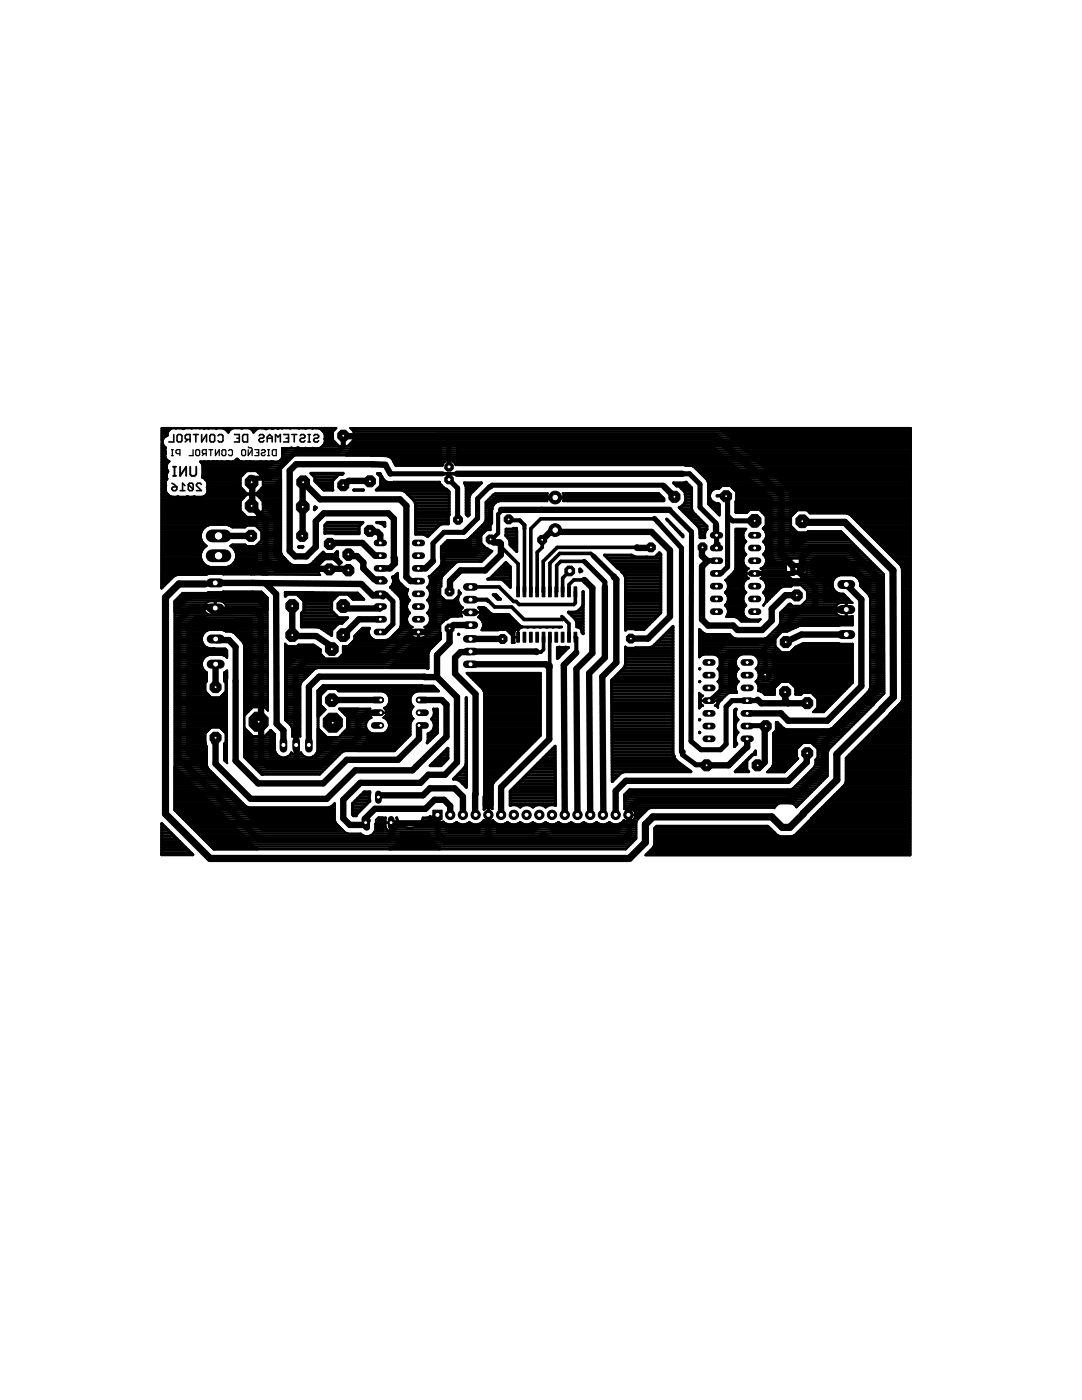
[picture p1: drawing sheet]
<svg xmlns="http://www.w3.org/2000/svg" width="216mm" height="279mm" viewBox="0 0 216 279" stroke-linecap="round" stroke-linejoin="round" font-family="sans-serif">
<g fill="none" stroke="#000" stroke-width=".32">
<path d="M34.3 97.4l.2-.2h.8v.5l-.3 .2h-.5l-.2-.2zM34.3 96.4l1 .8M34.7 86.7v1.5h-1M35.6 86.7h.4l.3 .3v.9l-.3 .3h-.4l-.3-.3v-.9zM35.9 97.9h1M36.9 96.9l-.5-.5v1.5M37.4 87.7l-.4 .5M37.6 96.7v1l.2 .2h.5l.2-.2M37.6 96.7l.2-.3h.5l.2 .3v1M37.6 96.7l.9 1M37.9 87.7h-.7l-.2-.2v-.5l.2-.3h.7v1.5M38.6 86.7h1"/>
<path d="M39.1 86.7v1.5M40.2 96.7l-.3-.3h-.4l-.3 .3v.2l1 1h-1M40.2 86.7v1.5l1-1.5v1.5M42.1 86.7h.5l.2 .3v.9l-.2 .3h-.5l-.2-.3v-.9zM43.5 87l.3-.3h.4l.3 .3v.9l-.3 .3h-.4l-.3-.3M46.8 86.7h1v1.5h-1M47.3 87.5h.5M48.7 86.7h.7v1.5h-.7l-.3-.3v-.9zM51.7 87l.2-.3h.5l.3 .3v.2l-.3 .3h-.5l-.2 .2v.2l.2 .3h.5l.3-.3M53.3 87.5h1M53.3 88.2v-1l.5-.5 .5 .5v1M55 88.2v-1.5l.5 .5 .4-.5v1.5"/>
<path d="M56.6 86.7h1v1.5h-1M57.1 87.5h.5M58.2 86.7h1M58.7 86.7v1.5M59.9 87l.2-.3h.5l.3 .3v.2l-.3 .3h-.5l-.2 .2v.2l.2 .3h.5l.3-.3M61.4 86.7h.5M61.4 88.2h.5M61.7 86.7v1.5M62.6 87l.2-.3h.5l.3 .3v.2l-.3 .3h-.5l-.2 .2v.2l.2 .3h.5l.3-.3"/>
</g>
<path d="M34.5 95h.6M34.5 93.2h.6M34.8 93.2v1.8M35.9 93.2v1.8l1.2-1.8v1.8M38 93.2v1.5l.2 .3h.6l.4-.3v-1.5" fill="none" stroke="#000" stroke-width=".38"/>
<g fill="none" stroke="#000" stroke-width=".25">
<path d="M34.2 90.9h.4M34.2 89.7h.4M34.4 89.7v1.2M35.9 90.5h-.6l-.2-.2v-.4l.2-.2h.6v1.2M38.5 89.7v1.2h-.8M39.1 89.9l.1-.2h.4l.2 .2v.8l-.2 .2h-.4l-.1-.2zM40.7 90.5l-.3 .4M41.1 90.5h-.5l-.2-.2v-.4l.2-.2h.5v1.2M41.7 89.7h.8M42.1 89.7v1.2M43 89.7v1.2l.8-1.2v1.2M44.3 89.9l.2-.2h.4l.2 .2v.8l-.2 .2h-.4l-.2-.2z"/>
<path d="M45.6 89.9l.2-.2h.4l.2 .2v.8l-.2 .2h-.4l-.2-.2M48.2 89.9l.2-.2h.4l.2 .2v.8l-.2 .2h-.4l-.2-.2zM49.5 89.7v1.2l.8-1.2v1.2M49.5 89.2l.8 .4M50.8 89.7h.8v1.2h-.8M51.2 90.3h.4M52.2 89.9l.1-.2h.4l.2 .2-.2 .4h-.4l-.1 .2 .1 .4h.4l.2-.2M53.4 90.9h.4M53.4 89.7h.4M53.6 89.7v1.2M54.5 89.7h.6v1.2h-.6l-.2-.2v-.8z"/>
</g>
<g fill="#000" stroke="#000" stroke-width=".2">
<path d="M103.1 117.1h.6v2h-.6zM104.4 117.1h.5v2h-.5zM105.6 117.1h.6v2h-.6zM106.9 117.1h.6v2h-.6zM108.2 117.1h.5v2h-.5zM109.5 117.1h.5v2h-.5zM110.7 117.1h.6v2h-.6zM112 117.1h.5v2h-.5zM113.3 117.1h.5v2h-.5zM114.5 117.1h.6v2h-.6zM103.1 126.2h.6v2h-.6zM104.4 126.2h.5v2h-.5z"/>
<path d="M105.6 126.2h.6v2h-.6zM106.9 126.2h.6v2h-.6zM108.2 126.2h.5v2h-.5zM109.5 126.2h.5v2h-.5zM110.7 126.2h.6v2h-.6zM112 126.2h.5v2h-.5zM113.3 126.2h.5v2h-.5zM114.5 126.2h.6v2h-.6z"/>
<circle cx="108.2" cy="107.8" r=".71"/>
</g>
<g fill="none" stroke="#000" stroke-width=".42">
<path d="M32.2 97.4l.9 .1M32.2 99.7h16.1M32.2 99.3h16.5M32.2 98.9h1.6M32.2 98.5h1.2M32.2 98.1h.9M32.2 97.8h.8M32.2 97h.9M32.2 96.6h.9M32.2 96.3h.9M32.2 95.9h1M32.3 92.2h1.4"/>
<path d="M32.3 94h1.2M32.3 95.5h1.1M32.3 95.2h1M32.3 94.8h1M32.3 94.4h1.1M32.3 93.7h1M32.3 93.3h1M32.3 92.9h1M32.3 92.5h1.1M32.3 91.8h1M32.3 91.4h.8M32.3 91h.7"/>
<path d="M32.3 90.7h.7M32.3 90.3h.8M32.3 89.9h.7M32.3 89.5h.7M32.3 89.2h.6M32.3 88.8h.3M32.3 88.4h.1M32.3 88h.1M32.3 87.7h.3M32.3 87.3h.5M32.3 86.9h1.1M32.3 86.6h1.1"/>
<path d="M32.3 86.2h1.2M32.3 85.8h1.5M33 97.9h.1M33 97.9l.2 .5M33.2 98.4h.1M33.2 98.4l.6 .6M33.3 92.9v.5l.2 .7a1.22 1.22 0 0 0-.1 1.5 1.13 1.13 0 0 0-.3 1.3l-.1 1M33.6 98.7h.1M33.8 92.1h.1M33.8 92.1l-.4 .3-.1 .5M33.8 99h.1M33.8 99l.5 .2"/>
<path d="M34.3 99.2h.1M34.3 99.2h3.3M34.4 85.5a1.28 1.28 0 0 0-1 1.5 1.27 1.27 0 0 0-1 1 1.27 1.27 0 0 0 .7 1.3l-.1 .7 .1 .3a1.18 1.18 0 0 0 .7 1.8M34.9 85.5h.4M35.8 85.5h.1M37 85.5l-.4 .1-.3-.1M37.6 99.2h.1M38.2 85.5h.2M39.8 85.5h.2M40 92.2h2.9M40.1 92.1h-.2l.5 .8M40.3 92.5h16.5"/>
<path d="M40.3 95.2l.3 .2M40.3 95.2v.1M40.3 95.2h7.8M40.4 92.9v2l-.1 .3M40.4 94h15.7M40.4 94.8h8.1M40.4 94.4h8.5M40.4 93.7h15.7M40.4 93.3h15.8M40.4 92.9h16M40.5 85.5l.2 .1 .3-.1M40.6 92.1h.3"/>
<path d="M40.6 95.4l.4 .3M40.6 95.4h.1M40.8 95.5h7.2M41 98.9h8.1M41 95.7a1.21 1.21 0 0 1 .3 1.6l.1 .9M41 95.7v.1M41.1 85.5h.2M41.2 95.9h6.8M41.3 98.5h14.8M41.3 97.4h6.9M41.4 96.3h6.6M41.4 92.1h.4"/>
<path d="M41.4 97h6.6M41.4 98.2l-.5 .8-.5 .2h-2.8M41.4 98.1h7.6M41.4 97.8h7.2M41.4 96.6h6.6M41.5 85.5h.4M42.3 92.1h.4M42.4 85.5h.1M42.8 85.5l.4 .1 .3-.1M42.9 92.1l.1 .1M43 92.2h14.1M43.1 92.1l-.1 .1"/>
<path d="M43.2 92.1h.3M44 85.5h.1M44 92.1h.2M44.2 92.1l.1 .1M44.5 85.5l.4 .2 .7 .6M45.1 85.8h.9M45.1 92.1l.5 .1M45.3 86h.1M45.4 86.2h.3M45.6 86.3h.1M46.5 85.5l-.4 .2-.5 .7v-.1M47.1 91.8h.5"/>
<path d="M47.2 91.6h.1M47.5 91.8l-.2-.3-.4 .4-.5 .2M47.5 91.8h.1M47.5 91.8l.7 .3M48 85.5h.4M48.2 92.1v.1M49.2 92.1h-.2M49.2 92.1h.1M49.3 94l-1.3 1.3v1.9l1.3 1.3h1.8l1.4-1.3v-1.9l-1.4-1.3M49.4 92.1h.3M49.6 85.5l.5 .2 .5 .7 .6-.7 .5-.2M49.8 92.1h.3"/>
<path d="M50.2 85.8h.9M50.5 86.2h.2M51.3 98.9h4.8M51.5 98.1h4.6M51.5 94.4h4.6M51.7 99.3h4.4M51.8 97.8h4.3M51.9 92.1l.2 .1M51.9 94.8h4.2M52.1 99.7h4M52.2 85.5h.1M52.2 97.4h3.9"/>
<path d="M52.3 95.2h3.8M52.5 97h3.6M52.5 96.6h3.6M52.5 96.3h3.6M52.5 95.9h3.6M52.5 95.5h3.6M53 92.1h.2M53.6 85.5a.64 .64 0 0 1-.9 0M54 92.1h.3M54.1 85.5l.3 .1 .3-.1M54.3 92.1v.1M55.2 85.5l.3 .1 .2-.1"/>
<path d="M56 91.8h1.5M56.2 85.5h.1M56.2 91.4h1.7M56.3 91h2.2M56.3 90.7h125.4M56.3 90.3h125.4M56.3 89.9h125.4M56.3 89.5h125.4M57.8 85.5h.2M59.5 85.5h.4M59.9 89.5l-.5-.2-.4 .2-.9-.2-.3 .2-1.5-.1v1.8l-.2 .4-.7 .5M59.9 89.5h2.7"/>
<path d="M59.9 89.5h.1M60.4 85.5h.1M61.2 85.5h-.3M62.2 85.5h.4M62.6 89.5h.1M63.1 85.5h.1M63.6 85.5l.5 .2M64.1 85.7l.5 .6M64.1 85.7h.1M64.1 89.2h117.6M64.2 85.8h2.6M64.4 86h.1"/>
<path d="M64.5 88.8h2.9M64.5 86.2h1.9M64.6 86.3l.2 .4M64.6 86.3h.1M64.7 88.4h2.4M64.7 86.6h1.7M64.8 87.7h1.6M64.8 86.7v1a1.63 1.63 0 0 1-1.2 1.8h-1M64.8 86.7h.1M64.8 88h1.9M64.8 87.3h1.6M64.8 86.9h1.6"/>
<path d="M69.6 88.8h112.1M70 88.4h111.7M70.3 85.8h111.4M70.3 88h111.4M70.5 87.7h111.2M70.5 87.3h111.2M70.5 86.9h111.2M70.5 86.6h111.2M70.5 86.2h111.2M77.3 91l.6 .3 .5 .5 .6 1.1h9.3v-.3l.8-.7h1l.8 .7v.2h45.6l1.4 .1 .6 .3 2.5 2.5 .3 .6v4.3l2.3 2.3v-2.3l-.3-.2h-2M77.3 91l-2.7-.1h-15.8l-.7 .3-1.8 1.8-.2 .6v16.7l.2 .6 1.6 1.6 .7 .3h2.8l.7-.3 .5-.5M77.3 91h104.4"/>
<path d="M78 91.4h103.7M78.4 91.8h103.3M78.5 92.2h10.3M78.7 92.5h9.7M78.9 92.9h9.4M89.6 91.9v1.2M89.6 92.2h.1M89.6 92.9h.1M89.6 92.5h.1M90.4 92.2h91.3M90.8 92.5h90.9M97.5 99.7h11.6"/>
<path d="M97.8 99.3h12.9M98.2 98.9h10.9M98.7 98.5h10.5M109.2 98.5l-.1 .7h1.6v.2h-1.6l.1 .6h-12.1M109.2 98.5l-10.4-.1-.3 .2-1.6 1.6v3.6M110.9 99.2h1.6l-.2-.8h19.1l1.1 1.1v.5h-20.1l.1-.6h-1.6zM110.9 99.3h21.4M112.3 98.5h19.2M112.5 99.7h20M112.5 98.9h19.4M136.7 92.9h45M138.6 93.3h43.1"/>
<path d="M139 93.7h42.7M139.3 94h42.4M139.7 94.4h42M140.1 94.8h41.6M140.5 95.2h41.2M140.8 95.5h40.9M141.1 95.9h40.6M141.3 96.3h40.4M141.3 99.7h.5M141.3 99.3h.4M141.3 98.9h.4M141.3 98.5h.4"/>
<path d="M141.3 98.1h.6M141.3 97.8h.9M141.3 97.4h2.3M141.3 97h2.7M141.3 96.6h40.4M145.8 97h35.9M146.2 97.4h35.5M146.5 97.8h35.2M146.9 98.1h34.8M146.9 99.7h34.8M146.9 99.3h34.8M146.9 98.9h34.8"/>
<path d="M146.9 98.5h34.8M32.2 114.6h9.1M32.2 117.2h.2M32.2 116.9h.6M32.2 116.5h1M32.2 116.1h1.4M32.2 115.8h1.8M32.2 115.4h2.1M32.2 115h2.5M32.2 100.4h15.8M32.2 113.1h9.6M32.2 109h8.9"/>
<path d="M32.2 105.3h8.7M32.2 100h15.8M32.2 114.3h31.4M32.2 113.9h31.4M32.2 113.5h31.4M32.2 112.8h8.8M32.2 112.4h8.4M32.2 112h8.2M32.2 111.6h8M32.2 111.3h7.9M32.2 110.9h7.9M32.2 110.5h7.9"/>
<path d="M32.2 110.1h8M32.2 109.8h8.2M32.2 109.4h8.5M32.2 108.6h8.6M32.2 108.3h8.3M32.2 107.9h8.1M32.2 107.5h7.9M32.2 107.1h7.9M32.2 106.8h7.9M32.2 106.4h8M32.2 106h8.1M32.2 105.6h8.3"/>
<path d="M32.2 104.9h9.3M32.2 104.5h23.9M32.2 104.1h23.9M32.2 103.8h23.9M32.2 103.4h23.9M32.2 103h16.9M32.2 102.6h16.5M32.2 102.3h16.2M32.2 101.9h15.8M32.2 101.5h15.8M32.2 101.2h15.8M32.2 100.8h15.8"/>
<path d="M34.9 119.9h18.5M35.3 119.5h18.1M35.7 119.1h17.5M36 118.7h16.9M36.4 118.4h16.1M45.4 113.1h18.2M45.7 104.9h3.6M46.1 109h10M46.2 112.8h12.3M46.5 109.4h9.6M46.6 112.4h11.2M46.8 109.8h9.3"/>
<path d="M46.9 112h10.5M47 110.1h9.1M47 111.6h10M47.1 111.3h9.6M47.1 110.9h9.2M47.1 110.5h9.1M48 100l1.3-1.3h1.8l1.4 1.3M48 100v1.9l1.3 1.3h1.8l1.4-1.3v-1.9M49.3 109l-.4-.3h-2.6l-.3 .2a2.25 2.25 0 0 1 1.1 2.4 2.25 2.25 0 0 1-1.8 1.9h-3.4a2.26 2.26 0 0 1-1.8-1.9 2.26 2.26 0 0 1 1.2-2.4 2.25 2.25 0 0 1-1.2-2.3 2.25 2.25 0 0 1 1.8-1.9h3.4l1 .5h2.6l.4-.3h1.7l1.2 1.2v1.7l-1.2 1.2M50.1 114.6h.1M50.8 114.6l-9.1-.1-.6 .2h-5.8l-.6 .3-2.5 2.5 .1-32.1h34.8l-.7 .7v1.7l1.2 1.2h1.8l1.1-1.2v-1.7l-.6-.7h111.8v85.3h-52.9l1.5-1.6 .3-.6v-3.2l.4-.5h22.2l1.9 1.8 .6 .3h2.2l.7-.3 9.9-9.9 .3-.7v-4.7l8.8-8.9M50.8 114.6l1.8 .1"/>
<path d="M50.8 114.6h.1M51 104.9h5.1M51.3 103h4.8M51.3 105.3h4.8M51.3 108.6h4.8M51.7 102.6h4.4M51.7 108.3h4.4M51.7 105.6h4.4M52 102.3h4.1M52.1 107.9h4M52.1 106h4M52.2 107.5h3.9"/>
<path d="M52.2 107.1h3.9M52.2 106.8h3.9M52.2 106.4h3.9M52.2 114.6h11.6M52.4 101.9h3.7M52.5 100.4h3.6M52.5 100h3.6M52.5 101.5h3.6M52.5 101.2h3.6M52.5 100.8h3.6M61.5 112.8h2.2M62.2 112.4h1.9"/>
<path d="M62.6 112h.1M62.6 112h1.8M62.9 111.6h1.9M63.3 111.3h4.1M63.7 110.9h3.7M64.1 110.5h.8M64.5 110.1h.1M64.5 110.1l-1.9 1.9M64.5 110.1l.5 .5h1.7l.5-.5h.2v1.4l.8 .7-.5 .5-1.2-1.1h-1.6l-1.3 1.2v1.7l.3 .2h-10.6M66.6 111.6h1M66.7 110.5h.7M67 112h1"/>
<path d="M67.1 110.1h.3M67.4 112.4h.7M77.8 117.2l2 1.9M77.8 117.2a1.64 1.64 0 0 0 .4-2.1l.6-.2 .6-.6v1.2l.2 .6 1.3 1.3 .5 .2a1.59 1.59 0 0 0 .4 2.2l-.3 .3-.3 .6v.7M77.8 117.2h3M78.2 116.9h2.2M78.3 117.6h3.1M78.3 116.5h1.7M78.3 115.4h1.1M78.4 116.1h1.3M78.4 115.8h1.1M78.5 115h.9"/>
<path d="M78.6 118h2.7M79 118.4h2.2M79.1 114.6h.3M79.4 118.7h1.8M79.8 119.1l.2 .6v5.2l-.2 .6-2.1 2-.8 .3M79.8 119.1h1.5M79.9 119.5h1.6M80 119.9h1.7M85.2 117.2a1.6 1.6 0 0 1 0 2.6l.4 .3 .2 .6v.7M85.2 117.2h2.7M85.3 119.9h6.1M85.5 119.5h3"/>
<path d="M85.5 115h.1M85.6 115l.2 .7v.6l-.2 .6M85.6 116.9l-.4 .3M85.6 117.6h2.2M85.6 116.9h2.5M85.6 115h2.7M85.7 119.1h2.5M85.7 115.4h2.5M85.7 116.5h2.4M85.7 118h2.1M85.8 118.7h2M85.8 118.4h2"/>
<path d="M85.8 116.1h2.3M85.8 115.8h2.3M86.1 114.6h2.6M86.5 114.3h2.5M86.9 113.9h2.5M87.3 113.5h2.5M87.7 113.1h2.5M87.9 112.8h2.6M88 111.3h8.9M88 110.9h9.3M88 110.5h9.7M88 110.1h10.1"/>
<path d="M88 109.8h9.7M88 109.4h9M88.1 112.4h2.8M88.1 109h8.5M88.1 112h8.1M88.1 111.6h8.5M88.5 108.6h7.8M88.8 108.3h7.2M89.2 107.9h6.8M90.5 119.9l1-1.1v-1l.5 .6a1.68 1.68 0 0 0 .4 2.8l-.4 .6M90.7 119.6h.1M90.9 119.5h.5"/>
<path d="M90.9 112.4l-2.6 2.6-.2 .6v1.5l-.3 .2v1.5l1.1 1.1M91.2 119.1h.3M91.3 119.1h.1M91.5 118.7h.2M91.5 118.4h.4M91.5 118h.1M93.5 107.5h2.5M93.9 107.1h2.1M94 107v.1M94.2 106.8h2M94.6 106.4h1.9M95 106h1.9"/>
<path d="M95.4 105.6h2.5M95.7 105.3h2.2M96.1 104.9h1.8M96.2 104.8h.1M96.5 104.5h1.4M96.7 104.1h1.2M96.9 100.4h2M96.9 103.8l-.3 .6-3.2 3.2-.6 .2h-3.5l-1.3 1.3 .1 3.2-.2 .6-2 2-.4 .1M96.9 103.8h1M96.9 103.4h1M96.9 103h1M96.9 102.6h1"/>
<path d="M96.9 102.3h1M96.9 101.9h1.2M96.9 101.5h1.4M96.9 101.2h1.5M96.9 100.8h1.6M98.5 100.8l-.6 1.5v3.5h-.8l-1.1 1.1v1.5l1.1 1.1 1.1 .5-2.1 2.1h-4.6l-.6 .3M99.7 100l-.7 .3-.5 .5M141.3 100h.9M141.5 100.8h2.1M141.8 101.2h1.8M142.2 101.5h1.4M142.6 101.9h1"/>
<path d="M142.8 100.4a1.48 1.48 0 0 1-1.1-1.8 1.48 1.48 0 0 1 1.8-1.1l.5-.5h1.7l1.2 1.2-.1 4.1M143 102.3h.6M143.3 102.6h.3M144.8 115.8h4.1M144.8 118.4h4M144.9 118h3.8M145 116.1h3.5M145.1 118.7h3.4M145.1 117.6h3.3M145.2 116.5h3.2M145.2 115.4h4.1M145.2 119.1h3.1"/>
<path d="M145.2 119.9h3.1M145.3 119.5h3M145.3 117.2h3M145.3 116.9h3M145.6 115h3.4M146 114.6h2.8M146.3 114.3h2.5M146.6 113.9h2.4M146.8 113.5h2.5M146.8 102.3h2.2l.6-.6h1.9l1.3 1.3M146.8 100.4h34.9M146.8 113.1h2.1"/>
<path d="M146.8 109h1.5M146.8 112.8h1.7M146.8 112.4h1.6M146.8 112h1.5M146.8 111.6h1.5M146.8 111.3h1.6M146.8 110.9h1.9M146.8 110.5h2M146.8 110.1h1.7M146.8 109.8h1.5M146.8 109.4h1.5M146.8 108.6h1.7"/>
<path d="M146.8 108.3h1.9M146.8 107.9h1.9M146.8 107.5h1.7M146.8 107.1h1.5M146.8 106.8h1.5M146.8 106.4h1.6M146.8 106h1.7M146.8 105.6h2M146.8 102.3h2.3M146.8 101.9h2.7M146.8 101.5h34.9M146.8 101.2h34.9"/>
<path d="M146.8 100.8h34.9M146.8 100h34.9M148.3 107.1v-.6l.2-.6 .4-.4h-2.1v8l-.3 .5-1.8 1.8a1.57 1.57 0 0 1 0 2.5 1.56 1.56 0 0 1 0 2.5 1.54 1.54 0 0 1 .2 2.3h1.7l.7 .3 .6 .6M148.3 107.1l.2 .6 .4 .4a1.6 1.6 0 0 0 0 2.5 1.61 1.61 0 0 0 .5 2.9 1.12 1.12 0 0 0 0 1.9M148.8 114.4h3.6M149.4 115.4a1.61 1.61 0 0 0-.5 2.9 1.6 1.6 0 0 0 0 2.5 1.63 1.63 0 0 0-.6 1.7 1.63 1.63 0 0 0 1.3 1.2l2.2-.1M150.6 114.4v.1M151.7 101.9h7.4M151.8 115.4a1.61 1.61 0 0 1 .5 2.9 1.62 1.62 0 0 1 .3 2.1M151.8 115.4h6M151.9 113.5h4.9M152.1 102.3h6.6"/>
<path d="M152.2 115h5.2M152.2 113.9h4.6M152.3 113.1h4.5M152.3 115.8h14M152.4 114.6h4.7M152.4 114.3h4.4M152.4 105.6h6.1M152.4 118.4h2.3M152.4 110.5h19.9M152.4 105.3h5.7M152.4 108.3h17.7M152.4 102.6h5.9"/>
<path d="M152.5 107.9h17.2M152.5 118h2.6M152.5 110.9h20.2M152.7 116.1h13.5M152.7 112.8h4.1M152.7 106h6.2M152.7 118.7h1.6M152.7 110.1h19.2M152.7 108.6h17.7M152.7 107.5h16.6M152.7 117.6h2.7M152.7 111.3h20.3"/>
<path d="M152.8 116.5h13.3M152.8 112.4h4.3M152.8 104.9h5M152.8 103v1.9l-.6 .6 .4 .4 .3 .6v.6M152.8 106.4h15.4M152.8 104.5h5M152.8 104.1h5M152.8 103.8h5M152.8 103.4h5M152.8 103h5.1M152.8 119.1h1.1M152.8 109.8h18.7"/>
<path d="M152.9 107.1l-.3 .6-.3 .4a1.6 1.6 0 0 1 0 2.5 1.61 1.61 0 0 1-.5 2.9 1.12 1.12 0 0 1 0 1.9M152.9 109h17.9M152.9 119.9h.3M152.9 119.5h.7M152.9 117.2h3M152.9 116.9h5.1M152.9 112h4.6M152.9 111.6h5M152.9 109.4h18.3M152.9 107.1h16M152.9 106.8h15.7M159.9 111.6h13.5"/>
<path d="M159.9 116.9h6.2M160 115.4h6.6M160.3 112h13.5M160.3 117.2h5.9M160.3 115h6.8M160.6 112.4h13.6M160.7 117.6h5.7M160.7 114.6h15.7M160.8 119.9h8.9M160.9 113.1h14M160.9 114.3h15.1M160.9 113.9h14.8"/>
<path d="M160.9 113.5h14.4M160.9 112.8h13.6M161 119.5h8.3M161 119.1h7.9M161 118.7h7.5M161 118.4h6.3M161 118h5.7M161.1 101.9h20.6M161.5 102.3h20.2M169.4 102.6h12.3M169.9 103h11.8M170.3 103.4h11.4"/>
<path d="M170.6 103.8h11.1M170.7 115h5.7M171 104.1h10.7M171.1 115.4h5.3M171.4 115.8h5M171.4 104.5h10.3M171.6 116.1h4.8M171.6 116.9h4.8M171.6 116.5h4.8M171.8 104.9h9.9M171.9 117.2h4.5M172.1 105.3h9.6"/>
<path d="M172.3 117.6h4.1M172.5 105.6h9.2M172.7 118h3.7M172.9 106h8.8M173 118.4h3.4M173.3 106.4h8.4M173.4 118.7h3M173.5 119.1h2.9M173.6 119.9h2.8M173.6 119.5h2.8M173.7 106.8h8M174 107.1h7.7"/>
<path d="M174.4 107.5h7.3M174.8 107.9h6.9M175.2 108.3h6.5M175.5 108.6h6.2M175.9 109h5.8M176.3 109.4h5.4M176.6 109.8h5.1M177 110.1h4.7M177.4 110.5h4.3M177.8 110.9h3.9M178.1 111.3h3.6M178.5 111.6h3.2"/>
<path d="M178.9 112h2.8M179.3 112.4h2.4M179.6 112.8h2.1M179.7 112.8l.1 .4M179.7 112.8l-10.1-10.1-.7-.3h-7.3l-.6-.6h-1.8l-1.4 1.3v1.9l1.4 1.3h1.8l.2-.3h6.6l8.6 8.6 .1 23.8-11.1 11.1-.2 .7M179.8 113.2l.2 .3M179.8 113.1h1.9M180 114.6h1.7M180 113.5l.1 25.3M180 113.5h.1M180 117.2h1.7M180 116.9h1.7"/>
<path d="M180 116.5h1.7M180 116.1h1.7M180 115.8h1.7M180 115.4h1.7M180 115h1.7M180 114.3h1.7M180 113.9h1.7M180 113.5h1.7M180 119.9h1.7M180 119.5h1.7M180 119.1h1.7M180 118.7h1.7"/>
<path d="M180 118.4h1.7M180 118h1.7M180 117.6h1.7M34.8 124h18.6M34.8 137.9h6.2M34.8 120.2h6.5M34.8 128.5h5.7M34.8 138.2h6.4M34.8 137.5h6.2M34.8 123.6h18.6M34.8 133.3h5.7M34.8 127.7h5.5"/>
<path d="M34.8 139.7h10.5M34.8 139.3h10.5M34.8 139h7.1M34.8 138.6h6.8M34.8 137.1h6.2M34.8 136.7h6.2M34.8 136.4h6.2M34.8 136h6.5M34.8 135.6h6.5M34.8 135.2h6.5M34.8 134.9h6.5M34.8 134.5h6.5"/>
<path d="M34.8 134.1h6.3M34.8 133.7h5.9M34.8 133h5.5M34.8 132.6h5.5M34.8 132.2h5.5M34.8 131.9h5.6M34.8 131.5h5.8M34.8 131.1h6.1M34.8 130.7h6.8M34.8 130.4h10.5M34.8 130h10.5M34.8 129.6h10.3"/>
<path d="M34.8 129.2h6.6M34.8 128.9h6M34.8 128.1h5.6M34.8 127.4h5.5M34.8 127h5.6M34.8 126.6h5.7M34.8 126.2h6M34.8 125.9h6.5M34.8 125.5h18.6M34.8 125.1h18.6M34.8 124.7h18.6M34.8 124.4h18.6"/>
<path d="M34.8 123.3h18.6M34.8 122.9h18.6M34.8 122.5h6.5M34.8 122.1h6.1M34.8 121.8h5.9M34.8 121.4h8M34.8 121h5.9M34.8 120.6h6.1M40.6 131.5a1.87 1.87 0 0 0 .5 2.6M40.7 121.2h4.5M40.7 121.2v.1M40.9 120.6l.4-.4a1.95 1.95 0 0 1 1.5-.2v2.7a1.95 1.95 0 0 1-1.5-.2"/>
<path d="M40.9 120.6l-.2 .6M41.1 134.1l.2 .1v1.8l-.3 .3v1.7l1.2 1.2h1.7l1.2-1.2v-1.7l-.4-.3v-1.8l.3-.1M41.3 122.5l-.4-.5-.2-.6h4.5l-.2 .6-.5 .5M42.8 120.2h.2M42.8 122.5h.2M42.8 122.1h.2M42.8 121.8h.2M42.8 121h.2M42.8 120.6h.2M43 121.4h10.4M44.1 139h1.2M44.4 138.6h.9"/>
<path d="M44.4 130.7h.9M44.5 122.5h8.9M44.6 120.2h8.8M44.7 135.6h.6M44.7 135.2h.6M44.7 134.9h.6M44.7 134.5h.6M44.8 136h.5M44.8 125.9h8.6M44.8 138.2h.5M44.9 122.1h8.5M45 134.1l.3-.3v18.5l-.6-.6"/>
<path d="M45 120.6h8.4M45 120.6l-.5-.4a1.95 1.95 0 0 0-1.5-.2v2.7a1.95 1.95 0 0 0 1.5-.2M45 120.6l.2 .6M45 134.1h.3M45.1 137.9h.2M45.1 137.5h.2M45.1 137.1h.2M45.1 136.7h.2M45.1 136.4h.2M45.1 121.8h8.3M45.1 131.1h.2M45.1 121h8.3"/>
<path d="M45.2 121.2v.1M46.1 126h.1M46.6 126.2h6.8M47 126.6h6.4M47.4 127h6M47.7 127.4h5.7M48.1 127.7h5.3M48.4 128.1h5M48.6 128.5h4.8M48.7 129.6v21.5l3.5 3.5h11.6l4.4-4.4 .7-.3h9.8l3.2-3.2v-2.3l.2-.6 .4-.4a1.55 1.55 0 0 1 0-2.4l-.4-.3-.2-.7v-.7M48.7 133.3h4.7M48.7 135.2h4.7"/>
<path d="M48.7 134.9h4.7M48.7 134.5h4.7M48.7 134.1h4.7M48.7 133.7h4.7M48.7 133h4.7M48.7 132.6h4.7M48.7 132.2h4.7M48.7 131.9h4.7M48.7 131.5h4.7M48.7 131.1h4.7M48.7 130.7h4.7M48.7 130.4h4.7"/>
<path d="M48.7 130h4.7M48.7 129.6h4.7M48.7 137.9h4.7M48.7 138.2h4.7M48.7 137.5h4.7M48.7 139.7h4.8M48.7 139.3h4.8M48.7 139h4.8M48.7 138.6h4.7M48.7 137.1h4.7M48.7 136.7h4.7M48.7 136.4h4.7"/>
<path d="M48.7 136h4.7M48.7 135.6h4.7M48.7 129.2h4.7M48.7 128.9v.7M48.7 128.9l-.2-.7-1.8-1.9a2.46 2.46 0 0 0-1.7-.3l-.7-.3h-2.5a1.91 1.91 0 0 0-1.5 2.3 1.91 1.91 0 0 0 2.4 1.4l2.3 .1 .3 .4v1.4l-.3-.3-.7-.3h-2.5l-.7 .3-.5 .5M48.7 128.9h4.7M56.9 128.5h.1M56.9 132.2h28.6M56.9 131.9h28.6M56.9 131.5h8.1M56.9 131.1h7.7M56.9 130.7h7.3"/>
<path d="M56.9 130.4h7.1M56.9 130h7.1M56.9 129.6h7.1M56.9 129.2h6.5M56.9 128.9h.4M56.9 137.5h3M56.9 133.3h6.4M56.9 137.1h3M56.9 136.7h3M56.9 136.4h3.2M56.9 136h3.4M56.9 135.6h3.8"/>
<path d="M56.9 135.2h4.2M56.9 134.9h4.5M56.9 134.5h4.9M56.9 134.1h5.3M56.9 133.7h5.7M56.9 133h28.6M56.9 132.6h28.6M56.9 137.9h3M56.9 138.2h3M56.9 139.7h3M56.9 139.3h3M56.9 139h3"/>
<path d="M56.9 138.6h3M59.3 128.9h3.6M63.4 137.9h1.5M63.4 138.2h1.2M63.4 139.7h.6M63.4 139.3h.6M63.4 139h.6M63.4 138.6h.8M63.7 137.5h23.4M64 129.6l-1.4-.9h-3.1l-.3 .3h-1.8l-.5-.5v15.2l1.1 1.1 .3 .7v1.5l.8-.3v1.9h.1v-1.9l.7 .3v-10.2M64.1 137.1h22.6M65.3 137.5l-1.3 1.3v1.9l.9 .9-1.4 1.4"/>
<path d="M67.1 137.5l.5 .5h8.7l.7 .2M67.4 131.5h18.1M67.5 137.9h20M67.8 131.1h17.7M68.2 130.7h17.3M68.4 130.4h17.1M68.4 130h17.2M68.4 129.6h17.5M68.4 129.2h17.9M69.5 128.9h17.1M69.9 128.5h17.1M70.3 128.1h17.1"/>
<path d="M70.7 127.7h17.1M70.7 127.4h3.5M70.7 127h3.1M71.1 126.6h2.6M71.4 126.2h2.2M71.8 125.9h1.8M72.2 125.5h1.5M74.9 127.8a1.65 1.65 0 0 1-1.1-2.5h-1.5l-1.6 1.6v.8l-1.3 1.3h-1v1.5l-1.3 1.3h-1.8l-1.3-1.3v-.9M77 138.2h5.6M77 138.2l.4 .5 .3 .6M77.3 138.6h5M77.6 139h4.4"/>
<path d="M77.7 139.3a1.73 1.73 0 0 1-1.1 2l.5 .7M77.7 139.7h4.2M77.7 139.3h4.2M77.8 127.4h10.2M78.2 127h3.9M78.6 126.6h3.3M79 126.2h2.7M79.3 125.9h2.5M79.7 125.5h2.2M79.9 125.1h2.4M80 124h1.3M80 120.2h1.4"/>
<path d="M80 123.6h1.2M80 124.7h1.7M80 124.4h1.4M80 123.3h1.2M80 122.9h1.4M80 122.5h1.6M80 122.1h1.6M80 121.8h1.4M80 121.4h1.2M80 121h1.2M80 120.6h1.3M81.2 121.4l.6 .9a1.61 1.61 0 0 0 .5 2.8l-.3 .3-.2 .5"/>
<path d="M81.7 126.1h3.6M81.8 125.9a1.13 1.13 0 0 0 1 1.4h1.5a1.13 1.13 0 0 0 1-1.4M82.6 138.2l.7-.2h4.3l-1.1-1.1-22.1-.1-1 1v12a1.74 1.74 0 0 1-1.5 1.4 1.74 1.74 0 0 1-1.8-1l-.3 .3-.6 .1v-1.9h-.1v1.9h-.5l-.4-.4M82.6 138.2l-.5 .5-.2 .6M83.5 126.1v1.2M83.5 127h.1M83.5 126.6h.1M83.5 126.2h.1M84.7 125.1h3.1M84.9 127h3.1M85.1 125.5h2.7M85.1 133.3h.4"/>
<path d="M85.2 126.6h2.8M85.3 125.9h2.5M85.3 126.2h2.6M85.3 124.7h2.5M85.4 122.5h6.5M85.4 122.1h6.5M85.6 120.2h5.9M85.6 124.4h2.5M85.6 122.9h6.5M85.6 121.8h6.4M85.7 120.6h6M85.8 124h2.7"/>
<path d="M85.8 123.3a1.58 1.58 0 0 1-1.1 1.8l.3 .3 .3 .5M85.8 121.4l-.2 .6-.4 .3 .4 .4 .2 .6M85.8 123.3h3.8M85.8 121.4h6.4M85.8 121h6.2M88.9 123.6l-1.1 1.1 .2 2.8-2.3 2.3-.2 .6v3l-22.1-.1-.7 .3-2.5 2.5-.3 .7M91.9 122.1l2 .1v.1h-2v.2M91.9 122.5l.3 .5M92 121.8l-.1 .3M92.2 123h-2.1l-.6 .3-.3 .3h-3.4M92.2 123h.1M93.3 134.5h14.6"/>
<path d="M93.7 134.9h14.2M94 135.2h13.9M94.4 135.6h13.5M94.8 136h13.1M95.2 136.4h12.7M95.5 136.7h12.4M95.5 123.3h6.7M95.5 121.4h1.4M95.7 122.9h6.1M95.7 122.9l-.3 .3a1.68 1.68 0 0 1 1 1.9M95.8 121.8l.1 .3M95.8 121.8l-.4-.6h.1a1.74 1.74 0 0 1 2 .8l.4 .4 .5 .2h3.1l2.3 2.3 .5 .2h7.8"/>
<path d="M95.8 121.8h1.5M95.8 122.5l-.1 .4M95.8 122.5h2.4M95.9 122.1l-2 .1v.1h2l-.1 .2M95.9 122.1h1.7M95.9 137.1h12M96 123.6h6.5M96.2 124h6.7M96.2 125.5h7.5M96.3 137.5h11.6M96.4 125.1h15.7M96.4 124.4h6.9"/>
<path d="M96.4 125.1l-.3 .7 5-.1 1.1 1.1v1.5M96.4 124.7h7.3M96.5 137.9h11.4M96.6 138.2h11.3M96.6 139.7h11.3M96.6 139.3h11.3M96.6 139h11.3M96.6 138.6h11.3M101.2 125.9h1.6M101.6 126.2h1M102 126.6h.6M102.2 128.3h.1"/>
<path d="M102.2 127.7h.4M102.2 128.1h.4M102.2 127.4h.4M102.2 127h.4M102.6 127.2h.8M102.7 125.9v2.4h-.5M103.4 125.7v1.5M103.4 127h.1M103.4 126.6h.1M103.4 126.2h.1M103.4 125.9h.1M112.1 125.1v.1l-.5 .1-7.4-.1-.7 .5h-.5l-.3 .2"/>
<path d="M112.1 125.1h.1M139.5 139.7h.2M139.5 139.3h.3M139.5 139h.6M139.5 138.6h.3M139.5 128.5h15.2M139.5 127.7h15.2M139.5 131.1h.1M139.5 130.7h.6M139.5 130.4h30.6M139.5 130h16.2M139.5 129.6h15.8"/>
<path d="M139.5 129.2h15.5M139.5 128.9h15.2M139.5 128.1h15.2M139.5 127.4h7.1M139.5 127h6.5M139.5 126.6h6.1M139.5 126.2h.8M139.5 125.9h.4M139.7 139.8h3.6M139.7 139.7l.1-.4 .5-.5-.8-.5v3.1l.4-.4 .4-.2M139.7 139.7v.4M141.5 139.8h.1"/>
<path d="M142.8 130.7h5M142.9 139l.4 .7M142.9 139h1.8M143.1 138.6h2M143.2 139.3h1.1M143.2 136h4.2M143.3 139.7l-.1 .4M143.3 139.7h.6M143.3 133.3h4M143.3 131.1h3.9M143.4 133.7h3.8M143.5 136.4h3.6"/>
<path d="M143.5 138.2h3.6M143.5 138.2l-.9 .6 .3 .2M143.5 135.6h3.5M143.6 133h3.4M143.6 131.5h3.4M143.6 134.1h3.3M143.7 137.9h3.2M143.7 136.7h3.2M143.7 135.2h3.2M143.7 132.6h3.1M143.7 131.9h3.1M143.8 137.5h3"/>
<path d="M143.8 137.1h3M143.8 134.9h3M143.8 134.5h3M143.8 132.2h3M144 139.7h.1M144.8 120.6h3.9M144.9 121h3.8M145.1 122.9h3.4M145.1 120.2h3.4M145.1 121.4h3.4M145.2 122.5h3.2M145.3 122.1h3"/>
<path d="M145.3 121.8h3M145.7 126.7l-.1-.1h-4.7l-.6-.3-.8-.8v5.7l.4-.4 .6-.2h2a1.62 1.62 0 0 1 1.2 1.2 1.62 1.62 0 0 1-.5 1.7 1.6 1.6 0 0 1 0 2.5 1.62 1.62 0 0 1 .3 2.2M145.7 126.7h.1M145.8 138.2l-.6 .3-1.7 1.6-.2 .6v.5M146.9 123.3h1.9M147 138.2h.1M147.5 123.6h2M147.9 124h3.5M150.4 130.7h19.7M150.8 136h19.3M150.9 133.3h19.2M150.9 131.1h19.2"/>
<path d="M151 133.7h1M151.1 136.4h4.5M151.2 135.6h.8M151.2 133h18.9M151.2 131.5h18.9M151.2 134.1h.5M151.3 136.7h3.9M151.3 135.2h.4M151.3 132.6h18.8M151.4 131.9h18.7M151.4 137.5h3.2M151.4 137.1h3.4"/>
<path d="M151.4 134.9h.2M151.4 134.5h.2M151.4 132.2h18.7M151.6 134.7h2.2M151.7 123.6h.1M151.8 123.6l-.4 .4M152.2 138.2h2.4M152.4 120.6h.1M152.5 120.6l-.1 .3-.1-.1 3.5-3.5 .6-.2h1.5l.2-.3h1.7l1.2 1.2v1.7l-1.2 1.2h-1.7l-.4-.4h-.2l-1.8 1.8v1.9l-.3 .6-2.3 2.4-.7 .3h-5.6l-.6-.3-.5-.5M152.6 138.6h2M152.7 133.5v2.3M152.7 135.6h.1"/>
<path d="M152.7 135.2h.1M152.7 134.9h.1M152.7 134.5h.1M152.7 134.1h.1M152.7 133.7h.1M152.7 127.4h2M152.7 120.2h.1M153.3 127h1.7M153.3 135.6h16.8M153.3 133.7h16.8M153.6 126.6h1.8M153.7 135.2h16.4"/>
<path d="M153.7 134.1h16.4M153.8 134.9h16.3M153.8 134.5h16.3M154 126.2h1.8M154.4 125.9h3.1M154.6 137.9h-3.3a1.5 1.5 0 0 0-.5-1.9 1.56 1.56 0 0 0 0-2.5 1.61 1.61 0 0 0 .6-1.7 1.61 1.61 0 0 0-1.3-1.2h-2a1.63 1.63 0 0 0-1.3 1.2 1.63 1.63 0 0 0 .6 1.7 1.6 1.6 0 0 0 0 2.5 1.65 1.65 0 0 0-.4 2.2M154.8 125.5h3.5M155.2 125.1h3.8M155.5 124.7h14.6M155.6 124.4h14.5M155.7 124h14.4M155.7 123.6h14.4"/>
<path d="M155.7 123.3h14.4M155.7 122.9h11.7M155.7 122.5h11.2M155.9 122.1h10.8M156.2 121.8h10.4M156.6 121.4h10M157 121h9.8M157.3 120.6h.6M157.8 136.4h12.2M157.8 130h12.3M158.2 136.7h11.5M158.2 129.6h11.9"/>
<path d="M158.6 137.1h10.7M158.6 129.2h11.5M158.7 137.9h9.9M158.7 138.2h9.5M158.7 137.5h10.2M158.7 138.6h1.2M159.2 128.9h10.9M159.6 124.9h-.1M160 128.5h10.1v7.7l-5.7 5.9h-2.2l.9-.9v-1.7l-1.2-1.2h-1.7l-.3 .3h-1.2v-1.3l-1.2-1.2h-1.7l-1.2 1.2v1.3h-2l-.4-.4-.7-.3M160.1 120.6h7M160.5 120.2h9.5M162.3 138.6h5.5"/>
<path d="M162.6 139h4.8M163 139.3h4.1M163.1 139.7h3.6M166.6 121.8l2.4-.1v1.3l1.1-.1v1.9M166.6 121.5v.1M167.9 120.3a1.34 1.34 0 0 0-1.3 1.2M168.8 120.3v2.7h-.9a1.39 1.39 0 0 1-1.3-1.2M168.8 122.9h.2M168.8 122.5h.2M168.8 122.1h.2M168.8 121.8h.2M168.8 121.4h.2"/>
<path d="M168.8 121h.2M168.8 120.6h.2M169 120.3v1.2h-2.4M169.9 120.3h.2l-1.8-1.8a1.88 1.88 0 0 1-2.2-1.5 1.88 1.88 0 0 1 1.5-2.2h2.5a1.86 1.86 0 0 1 1.5 2.1l1.7 1.8 .3 .6v18M170.1 124.8h.1M170.1 124.8l-10.6 .1-2.5 1.2h-1.1l-1.2 1.2v1.7l1.2 1.2h1.7l1.1-1.1 1.6-.7h7l.3 .1M171.6 139.7h3.5M171.9 139.3h3.6M172.3 139h3.6M172.7 138.6h3.6M173 138.2h3.5M173.3 137.9l-6.8 6.9"/>
<path d="M173.5 137.5h3M173.6 124h2.8M173.6 137.3l-.2 .6M173.6 137.3h.1M173.6 120.2h2.8M173.6 128.5h2.8M173.6 123.6h2.8M173.6 133.3h2.8M173.6 127.7h2.8M173.6 137.1h2.9M173.6 136.7h2.9M173.6 136.4h2.9"/>
<path d="M173.6 136h2.9M173.6 135.6h2.9M173.6 135.2h2.8M173.6 134.9h2.8M173.6 134.5h2.8M173.6 134.1h2.8M173.6 133.7h2.8M173.6 133h2.8M173.6 132.6h2.8M173.6 132.2h2.8M173.6 131.9h2.8M173.6 131.5h2.8"/>
<path d="M173.6 131.1h2.8M173.6 130.7h2.8M173.6 130.4h2.8M173.6 130h2.8M173.6 129.6h2.8M173.6 129.2h2.8M173.6 128.9h2.8M173.6 128.1h2.8M173.6 127.4h2.8M173.6 127h2.8M173.6 126.6h2.8M173.6 126.2h2.8"/>
<path d="M173.6 125.9h2.8M173.6 125.5h2.8M173.6 125.1h2.8M173.6 124.7h2.8M173.6 124.4h2.8M173.6 123.3h2.8M173.6 122.9h2.8M173.6 122.5h2.8M173.6 122.1h2.8M173.6 121.8h2.8M173.6 121.4h2.8M173.6 121h2.8"/>
<path d="M173.6 120.6h2.8M176.5 137.9h-3.2M180 139.7h1.7M180 120.2h1.7M180 122.9h1.7M180 122.5h1.7M180 122.1h1.7M180 121.8h1.7M180 121.4h1.7M180 121h1.7M180 120.6h1.7M180 124h1.7"/>
<path d="M180 123.6h1.7M180 127.7h1.7M180 128.1h1.7M180 127.4h1.7M180 127h1.7M180 126.6h1.7M180 126.2h1.7M180 125.9h1.7M180 125.5h1.7M180 125.1h1.7M180 124.7h1.7M180 124.4h1.7"/>
<path d="M180 123.3h1.7M180 128.5h1.7M180 133.3h1.7M180 133h1.7M180 132.6h1.7M180 132.2h1.7M180 131.9h1.7M180 131.5h1.7M180 131.1h1.7M180 130.7h1.7M180 130.4h1.7M180 130h1.7"/>
<path d="M180 129.6h1.7M180 129.2h1.7M180 128.9h1.7M180.1 137.9h1.6M180.1 138.2h1.6M180.1 138.8h.1M180.1 137.5h1.6M180.1 138.6h1.6M180.1 137.1h1.6M180.1 136.7h1.6M180.1 136.4h1.6M180.1 136h1.6"/>
<path d="M180.1 135.6h1.6M180.1 135.2h1.6M180.1 134.9h1.6M180.1 134.5h1.6M180.1 134.1h1.6M180.1 133.7h1.6M180.1 138.8v.7l-.3 .6M180.1 139.3h1.6M180.1 139h1.6M34.8 160h13.3M34.8 148.7h6.3M34.8 159.6h12.9"/>
<path d="M34.8 159.2h12.5M34.8 158.8h12.2M34.8 158.5h11.8M34.8 158.1h11.4M34.8 157.7h11M34.8 157.3h10.7M34.8 157h10.3M34.8 156.6h9.9M34.8 156.2h9.5M34.8 155.8h9.2M34.8 155.4h8.8M34.8 155.1h8.4"/>
<path d="M34.8 154.7h8M34.8 154.3h7.7M34.8 154h7.3M34.8 153.6h6.9M34.8 153.2h6.7M34.8 152.8h6.5M34.8 152.5h6.5M34.8 152.1h6.5M34.8 151.7h6.5M34.8 151.3h6.5M34.8 151h6.5M34.8 150.6h6.5"/>
<path d="M34.8 150.2h6.5M34.8 149.8h6.5M34.8 149.5h6.5M34.8 149.1h6.5M34.8 148.3h6.2M34.8 148h6.2M34.8 147.6h6.2M34.8 147.2h6.2M34.8 146.8h6.2M34.8 146.5h6.2M34.8 146.1h6.4M34.8 145.7h6.8"/>
<path d="M34.8 145.4h7.2M34.8 145h10.5M34.8 144.6h10.5M34.8 144.2h10.5M34.8 143.8h10.5M34.8 143.5h10.5M34.8 143.1h10.5M34.8 142.7h10.5M34.8 142.3h10.5M34.8 142h10.5M34.8 141.6h10.5M34.8 141.2h10.5"/>
<path d="M34.8 140.8h10.5M34.8 140.5h10.5M34.8 140.1h10.5M41 148.1h.1M41 148.4l.3 .7v3.7l.3 .6 7.4 7.5 .7 .3h15.9l.6-.3 .6-.6v3.4l.2 .6 1.8 1.8 .6 .2h2.6a1.72 1.72 0 0 0 1.7 .5 1.72 1.72 0 0 0 1.2-1.3v-1.1M41 148.4v-2l1.2-1.2h1.7l1.2 1.2v1.7l-.4 .3v3.3M42 153.9h.1M44 145.4h1.3M44.4 145.7h.9M44.7 148.7h.6M44.7 151.7h.6M44.7 151.3h.6"/>
<path d="M44.7 151h.6M44.7 150.6h.6M44.7 150.2h.6M44.7 149.8h.6M44.7 149.5h.6M44.7 149.1h.6M44.8 146.1h.5M44.8 148.3h.5M45.1 148h.2M45.1 147.6h.2M45.1 147.2h.2M45.1 146.8h.2"/>
<path d="M45.1 146.5h.2M45.1 152.1h.2M48.7 148.7h6.1M48.7 151h7M48.7 150.6h6.6M48.7 150.2h6.3M48.7 149.8h6.2M48.7 149.5h6.1M48.7 149.1h6.1M48.7 148.3h6.1M48.7 148h6.1M48.7 147.6h6.1"/>
<path d="M48.7 147.2h6.1M48.7 146.8h1.7M48.7 146.5h1.3M48.7 146.1h.9M48.7 145.7h.5M48.7 145.4h.2M48.7 145h.1M48.7 144.6h.1M48.7 144.2h.1M48.7 143.8h.1M48.7 143.5h.1M48.7 143.1h.1"/>
<path d="M48.7 142.7h.2M48.7 142.3h.5M48.7 142h.9M48.7 141.6h1.3M48.7 141.2h1.7M48.7 140.8h4.8M48.7 140.5h4.8M48.7 140.1h4.8M48.7 142.9l1.7-1.7h2.4l.7 .6-.1-22.5-1.2-1.2h-7.7l-.3 .1h-2.6l-.3 .1h-4.9l-1.6 1.7v41.7l7.9 7.8h82.1l2.2-2.1v-3.2l.3-.7 2-2 .6-.3 24.6 .1a2.59 2.59 0 0 1 1.9-1.3M48.7 145.2l1.7 1.7h2.4l1.2-1.2M49 151.3h18.1M49.3 151.7h17.4"/>
<path d="M49.7 152.1h16.6M50.1 152.5h15.8M50.5 152.8h15.1M50.8 153.2h14.4M51.2 153.6h13.6M51.6 154h12.8M51.9 154.3h12.2M52.9 146.8h1.9M52.9 141.2h.6M53.2 146.5h1.6M53.2 141.6h.3M53.6 146.1h.8"/>
<path d="M54 145.7h.1M54 145.7l.8 .8v3.3a1.73 1.73 0 0 0 1.5 1.4 1.73 1.73 0 0 0 1.8-1h.1M56.9 143.1h3M56.9 142.7h3M56.9 142.3h3M56.9 142h3M56.9 141.6h3M56.9 141.2h3M56.9 140.8h3M56.9 140.5h3M56.9 140.1h3M56.9 143.5h3"/>
<path d="M57.1 143.8h2.8M57.4 151h3.4M57.4 144.2h2.5M57.8 144.6h2.1M57.8 150.6h.9M58.1 150.2h.1M58.1 145h1.8M58.3 145.4h1.6M58.3 146.8h.2M58.3 146.5h1.6M58.3 146.1h1.6M58.3 145.7h1.6"/>
<path d="M59.1 150.6h.1M59.1 150.2h.1M59.1 149.8h.1M59.1 149.5h.1M59.1 149.1h.1M59.1 148.3h.1M59.1 148h.1M59.1 147.6h.1M59.1 147.2h.1M59.1 146.8h.1M59.5 150.6h.8M59.7 146.8h.2"/>
<path d="M60 150.2h.1M62.5 151h4.9M62.9 150.6h4.9M63.2 150.2h5M63.4 149.8h15.4M63.4 148.7h16.5M63.4 149.5h15.7M63.4 149.1h16.1M63.4 148.3h16.8M63.4 148h17.2M63.4 147.6h17.6M63.4 147.2h18"/>
<path d="M63.4 146.8h1.6M63.4 146.5h1.2M63.4 146.1h.8M63.4 145.7h.4M63.4 145.4h.1M63.4 145h.1M63.4 144.6h.1M63.4 144.2h.1M63.4 143.8h.1M63.4 143.5h.1M63.4 143.1h.1M63.4 142.7h.5"/>
<path d="M63.4 142.3h.8M63.4 142h1.2M63.4 141.6h1.5M63.4 141.2h1.1M63.4 140.8h.8M63.4 140.5h.6M63.4 140.1h.6M63.5 143v2.4l1.7 1.7h2.4l1.7-1.7v-2.4M67.7 141.4l1.6 1.6M67.7 141.4h.1M67.7 141.4h6.2l-.3 .6M67.8 141.6h5.9"/>
<path d="M67.9 146.8h13.8M68.2 142h5.4M68.2 146.5h13.7M68.6 142.3h5M68.6 146.1h5.1M68.9 142.7h4.8M69 145.7h4.3M69.3 145.4h3.9M69.3 145h3.7M69.3 144.6h3.7M69.3 144.2h3.8M69.3 143.8h4"/>
<path d="M69.3 143.5h4.4M69.3 143.1h4.7M73.3 143.8a1.65 1.65 0 0 0 1 2.6h2a1.65 1.65 0 0 0 1.1-2.6M73.6 142.2h3.5M73.6 142a1.17 1.17 0 0 0 .5 1.2l-.8 .6M76 142.2v.1M76.7 143.1l-.2 .1 .4 .2 .5 .4M76.7 143.1h5.5M76.8 141.2h5.5M76.9 141.6h5.2M77 146.1h4.9M77 143.5h5.5"/>
<path d="M77 142.7h5M77.1 142v.5l-.4 .6M77.1 142h4.9M77.1 142.3h4.9M77.3 140.8h5M77.3 145.7h4.6M77.4 143.8h4.7M77.5 145.4h4.4M77.5 144.2h4.5M77.5 140.5h4.6M77.6 145h4.3M77.6 144.6h4.3"/>
<path d="M77.7 140.1h4.2M96.5 160h1.8M96.5 159.6h1.8M96.5 159.2h1.8M96.6 158.8h1.7M96.6 148.7h9.4M96.6 158.5h1.7M96.6 158.1h1.7M96.6 157.7h1.7M96.6 157.3h1.7M96.6 157h1.7M96.6 156.6h1.8"/>
<path d="M96.6 156.2h1.9M96.6 155.8h2.2M96.6 155.4h2.6M96.6 155.1h3M96.6 154.7h3.4M96.6 154.3h3.8M96.6 154h4.1M96.6 153.6h4.5M96.6 153.2h4.9M96.6 152.8h5.3M96.6 152.5h5.6M96.6 152.1h6"/>
<path d="M96.6 151.7h6.4M96.6 151.3h6.7M96.6 151h7.1M96.6 150.6h7.5M96.6 150.2h7.9M96.6 149.8h8.2M96.6 149.5h8.6M96.6 149.1h9M96.6 148.3h9.7M96.6 148h10.1M96.6 147.6h10.5M96.6 147.2h10.9"/>
<path d="M96.6 146.8h11.2M96.6 146.5h11.3M96.6 146.1h11.3M96.6 145.7h11.3M96.6 145.4h11.3M96.6 145h11.3M96.6 144.6h11.3M96.6 144.2h11.3M96.6 143.8h11.3M96.6 143.5h11.3M96.6 143.1h11.3M96.6 142.7h11.3"/>
<path d="M96.6 142.3h11.3M96.6 142h11.3M96.6 141.6h11.3M96.6 141.2h11.3M96.6 140.8h11.3M96.6 140.5h11.3M96.6 140.1h11.3M107.9 146.8l-9.4 9.3-.2 .7v4.7l-.8-.3v1.4h-.1v-1.4l-.7 .2M107.9 146.8v-12.5h-14.8l3.3 3.3 .2 .6v23.4M124.6 160h35.5M124.6 159.6h35.9M124.6 159.2h36.2"/>
<path d="M124.6 158.8h36.6M124.7 158.5h36.9M125.1 158.1h36.9M125.5 157.7h36.8M139.5 141.2h.2M139.5 140.8h.8M139.5 140.5h.4M139.5 140.1h.2M139.7 140.1l.3 .5 .3 .2M142.7 140.8h.6M143 140.5h.4M143.2 140.1l-.2 .5-.4 .2 .7 .4"/>
<path d="M143.2 140.1h.4M143.3 141.2h.1M153.2 154h3.5M153.6 153.6h3.5M153.9 153.2h3.6M154.2 152.8h3.6M154.3 148.7h5.5M154.3 152.5h3.9M154.3 152.1h4.3M154.3 151.7h4.7M154.3 151.3h4.9M154.3 151h4.7"/>
<path d="M154.3 150.6h4.7M154.3 150.2h4.7M154.3 149.8h4.7M154.3 149.5h4.7M154.3 149.1h5.1M154.3 148.3h5.9M154.3 148h12.7M154.3 147.6h13.1M154.3 147.2h13.4M154.3 146.8h13.8M154.3 146.5h14.2M154.5 146.1h14.4"/>
<path d="M154.8 145.7h14.4M154.8 145.4h1.6M154.8 145h1.2M154.8 144.6h.8M154.8 144.2h.4M158.2 157.3h4.5M158.6 157h4.5M159 156.6h4.5M159.3 151.4l-2.7 2.7h-3.5l1-1 .2-.6M159.3 151.4l-.3-.2v-1.7l1.2-1.2h1.7l1.2 1.2v1.7l-.4 .4v.9M159.3 151.4h.1M159.3 156.2h4.6"/>
<path d="M159.7 155.8h4.5M160.1 155.4h4.5M160.5 155.1h4.5M160.8 154.7h4.4M161.2 154.3h4M161.6 154h3.6M162 153.6h3.2M162 148.3h4.6M162.3 153.2h2.9M162.3 142h2.2M162.4 148.7h3.8M162.6 152.8h2.6"/>
<path d="M162.7 152.5l-.3 .6-3.7 3.7-.4 .5-.7 .3h-32l-1 1v2.9l.7-.3M162.7 152.5h2.5M162.7 152.1h2.5M162.7 151.7h2.5M162.7 141.6h2.1M162.8 149.1h3.1M163 151.3h2.2M163.1 141.2h2.1M163.1 149.5h2.4M163.1 151h2.1M163.1 150.6h2.1M163.1 150.2h2.1"/>
<path d="M163.1 149.8h2.2M163.1 140.8h2.5M163.1 140.5h2.9M163.1 140.1h3.2M164.7 145.6h.1M165.2 150.2v4.7l-6.3 6.2a2.58 2.58 0 0 0-1.8-1.1M165.2 160h16.5M165.4 145.6h.1M165.4 145.6h-8.5l-.6-.3-1.2-1.2h-.3v1.7l-.5 .5v6.2M165.6 159.6h16.1M165.9 159.2h15.8M165.9 145.4h3.7"/>
<path d="M166.1 145.3l-.7 .3M166.1 145.3h.1M166.3 158.8h15.4M166.4 145h3.6M166.5 144.8l-.4 .5M166.5 144.8h.1M166.7 158.5h15M166.8 144.6h3.6M167.1 158.1h14.6M167.1 144.2h3.6M167.4 157.7h14.3M167.5 143.8h3.6"/>
<path d="M167.8 157.3h13.9M167.9 143.5h3.6M168.2 157h13.5M168.2 143.1h3.7M168.5 156.6h13.2M168.6 142.7h3.6M168.7 156.2h13M168.8 155.8h12.9M168.8 155.4h12.9M168.8 155.1h12.9M168.8 154.7h12.9M168.8 154.3h12.9"/>
<path d="M168.8 154h12.9M168.8 153.6h12.9M168.8 153.2h12.9M168.8 152.8h12.9M168.8 152.5h12.9M168.8 152.1h12.9M168.8 151.7h12.9M168.8 151.3h12.9M169 142.3h3.6M169.1 151h12.6M169.3 142h3.7M169.5 150.6h12.2"/>
<path d="M169.7 141.6h3.7M169.8 150.2h11.9M170.1 141.2h3.6M170.2 149.8h11.5M170.4 140.8h3.7M170.6 149.5h11.1M170.8 140.5h3.6M171 149.1h10.7M171.2 140.1h3.6M171.3 148.7h10.4M171.7 148.3h10M172.1 148h9.6"/>
<path d="M172.5 147.6h9.2M172.8 147.2h8.9M173.2 146.8h8.5M173.6 146.5h8.1M174 146.1h7.7M174.3 145.7h7.4M174.7 145.4h7M175.1 145h6.6M175.5 144.6h6.2M175.8 144.2h5.9M176.2 143.8h5.5M176.6 143.5h5.1"/>
<path d="M177 143.1h4.7M177.3 142.7h4.4M177.6 142.3h4.1M178 142h3.7M178.4 141.6h3.3M178.7 141.2h3M179.1 140.8h2.6M179.3 140.7h.1M179.5 140.5h2.2M179.8 140.1l-2.2 2.3M179.8 140.1h1.9M34.8 161.4h32"/>
<path d="M34.8 161.1h14.7M34.8 160.7h14M34.8 160.3h13.7M34.9 161.8h31.9M35.3 162.2h31.5M35.7 162.6h31.1M36.1 162.9h30.7M36.4 163.3h30.4M36.8 163.7h30M37.2 164.1h29.8M37.6 164.4h29.6M38 164.8h29.5"/>
<path d="M38.3 165.2h29.6M38.7 165.6h29.6M39.1 165.9h29.6M39.5 166.3h29.9M39.8 166.7h32.7M40.2 167.1h86.8M40.6 167.4h86.3M41 167.8h85.6M41.3 168.2h84.9M41.7 168.6h84.1M42.1 168.9h83.3M42.4 169.3h82.7"/>
<path d="M48.5 160.4h.1M65.7 161.1h1.1M66.4 160.7h.4M66.8 160.3h.1M73.9 166.7h53.1M74.4 166.3h52.6M74.7 165.9h52.3M74.9 165.6h2.3M74.9 164.8h2M74.9 164.4l.1-.8 .5-.4h1.5l-.1 1.7 .3 .6M74.9 165.2h2.1M74.9 164.4h2"/>
<path d="M75 164.1h1.9M75 163.7h1.9M75.4 163.3h1.5M76.9 164.2h2.3M77.2 165.5l.8 .4M78 164.8h.1M78 164.2v1.7M78 165.6h.1M78 165.2h.1M78 164.4h.1M78.9 165.5l-.8 .4M78.9 165.6h48.1"/>
<path d="M79.1 165.2h2.2M79.1 163.3h.2M79.2 164.8h1.1M79.2 164.4h.7M79.2 164.1h.4M79.2 163.7h.2M82.3 165.2h44.7M83.2 164.8h43.8M83.7 164.4h5.5M84 164.1h4.6M84.2 163.7h1.7M84.3 163.3h1.6"/>
<path d="M85.7 162.9h.2M87.2 163.7h.2M87.2 163.3h.2M87.2 162.9h.2M90.4 164.4h1.4M91.1 164.1h.1M93 164.4h1.3M93.6 164.1h.1M95.5 164.4h3.9M96.2 164.1h2.5M96.5 161.4h.2M96.5 161.1h1.8"/>
<path d="M96.5 160.7h1.8M96.5 160.3h1.8M96.5 163.7l.9 .3v-1.3h.1v1.3l.9-.3a1.89 1.89 0 0 0 2.9 .3 1.79 1.79 0 0 0 2.5 0 1.79 1.79 0 0 0 2.5 0 1.79 1.79 0 0 0 2.6 0 1.79 1.79 0 0 0 2.5 0 1.79 1.79 0 0 0 2.6 0 1.79 1.79 0 0 0 2.5 0 1.79 1.79 0 0 0 2.5 0 1.79 1.79 0 0 0 2.6 0 1.87 1.87 0 0 0 2.9-.3M96.5 163.7a1.89 1.89 0 0 1-2.9 .3 1.79 1.79 0 0 1-2.5 0 1.95 1.95 0 0 1-2.7 0h-1v-1.3h-.2v1.3l-1.1-.1-.2-.3v-.7l-.7 .3h-.8a2.62 2.62 0 0 1-2.6 2.1 2.62 2.62 0 0 1-2.6-2.1h-.1l.1 1.7-.3 .6M96.5 163.7h.1M96.7 161.4l-.2 .2M97.4 163.7h.1M97.4 163.3h.1M97.4 162.9h.1M97.4 162.2h.1M97.4 161.8h.1M97.4 161.4h.1"/>
<path d="M98.2 161.4h.1M98.4 163.7h.1M100.6 164.4h1.3M101.2 164.1h.1M103.1 164.4h1.4M103.8 164.1h.1M105.7 164.4h1.3M106.3 164.1h.1M108.2 164.4h1.4M108.9 164.1h.1M110.7 164.4h1.4M111.4 164.1h.1"/>
<path d="M113.3 164.4h1.3M113.9 164.1h.1M115.8 164.4h1.4M116.5 164.1h.1M118.4 164.4h1.3M119 164.1h.1M120.9 164.4h1.4M121.6 164.1h.1M123.4 164.4h3.6M124.1 164.1h2.9M124.5 163.7h.1M124.5 163.7l.8 .3"/>
<path d="M124.6 161.4h.1M124.6 161.1h30M124.6 160.7h30.4M124.6 160.3h30.9M125.3 161.2h.1M125.3 164h.1M125.3 161.2v1.4h2.9M125.3 163.7h.1M125.3 163.3h.1M125.3 162.9h.1M125.3 162.2h.1M125.3 161.8h.1"/>
<path d="M125.3 161.4h.1M126.1 161.4l-.7-.2v2.8a1.4 1.4 0 0 0 1.4-1.3h-1.5v1.3M126.1 161.4l.5 .5 .2 .7M126.1 161.4h3.3M126.3 163.7h.9M126.5 161.8h2.4M126.6 163.3h.8M126.7 162.2h1.9M126.7 162.9h1.1M129 170.4h52.7M129.4 170.1h52.3M129.8 169.7h51.9"/>
<path d="M130.2 169.3h51.5M130.4 168.9h51.3M130.6 168.6h51.1M130.6 165.9h23.7M130.6 168.2h51.1M130.6 167.8h51.1M130.6 167.4h51.1M130.6 167.1h51.1M130.6 166.7h24.6M130.6 166.3h24.1M130.6 165.6h23.4M130.7 165.2h22.9"/>
<path d="M158 160.3h1.7M158.5 166.7h23.2M158.6 160.7h.8M158.9 161.1h.1M158.9 166.3h22.8M159.3 165.9h22.4M159.7 165.6h22M160.1 165.2h21.6M160.4 164.8h21.3M160.8 164.4h20.9M161.2 164.1h20.5M161.6 163.7h20.1"/>
<path d="M161.9 163.3h19.8M162.2 162.9h19.5M162.6 162.6h19.1M163 162.2h18.7M163.3 161.8h18.4M163.7 161.4h18M164.1 161.1h17.6M164.5 160.7h17.2M164.8 160.3h16.9"/>
<circle cx="158.9" cy="113.5" r="2.22"/>
<circle cx="152.7" cy="134.7" r="1.21"/>
</g>
<g fill="none" stroke="#000" stroke-width="1.3">
<path d="M50.1 95.7v.8l.2 .3M50.3 96.2v4.7l-.1 .1 2.8 2.8v7.7l2 2h14.5M68.5 86.9l-.1 .5 .3-.3h18.4M73.8 96h-4.2l-1.1 1M76.9 92.8l-17.8-.2-1.3 1.3v16l1.1 1.1h2.2l1.9-1.9v-5.1l1.6-1.6h12.9l1.1 1.1v8.9M91.2 94.6h45M132.5 97l2.5 2.5v-.2l-.4-.3M42.9 116.3l10 .1M43.6 107h6.5h-.3M52.9 116.4l19.2 .1 2.3 2.3h1.8M52.9 116.4l2.2 2.2 .1 25.8 1.4 1.4v2.9M60 107l.4-.4v-10.2l.1-.2 3.4 3.5h15.9l1.3 1.2v14.2l.8 .9h1.6"/>
<path d="M60.4 100.4l.6 .6M65.8 113.5h.1M65.8 108.4h6.5l2.5 2.5h1.1M69.5 111h1.7l1.3 1.2v1.2l2.2 2.2h1.7l.3 .4h-.8M73.8 106.1v.1M73.8 106.2h1.5l.6 .5v1.7M75.9 118.5l.3 .3M76.2 118.8l.2 .2M78.6 111.3l.2 .1v1l-1 1h-1.9M86.4 112l-1.5 1.4h-1.4M86.6 116.4v8.5l-1.2 1.2h-3.1l-5.7 5.7h-15.5l-2.1 2.1 .1 14.8M98 107.8l.5 .4h1.2l.2 .3v2.2l-3.1 3.1h-4.9l-2.1 2.2v2.1"/>
<path d="M100 101.7h33.6M108.2 107.8l2-2h.6l.3 .4h18.9l3.7 3.6v13.2l-4.4 4.4h-3.5M116.6 115.7l1.6 1.6v13l-3.2 3.2 .2 29.1M120.7 117.1v14.1l-3.1 3.2 .2 28.2M122.5 115l.5 .6v16.6l-2.8 2.8 .1 27.6M127.1 109.2l.1 .1h2.7M140.1 109.3v1.6l1 1.1M141.2 111.9l-1.1 1.2v10.5l1.2 1.2h5l.9 .9h4.9l1.9-1.9v-2.3l2.7-2.7h2.3M142.9 104.8v1.9l.1 .1M143 108.8v.6M143 108.8h.1M143.2 108.6l-.2 .2"/>
<path d="M159 113.7l3.7 3.7v3.5l-.7 .7M168.9 116.6l3 3.1v17.2l-6.8 6.9h-7.8l-1.5-1.4h-6.7M43 132.5v4.6M43 127.5l.2 .2h2.5l1.3 1.4M43.5 121.5l-.4 .4h3.3M43.5 121.5h-.4l-.2-.2-.6 .6M43.5 121.5l-.4-.4h-4.7l-2.8 2.8v27.3l16.2 16.4h25.5l.9-.9v-2.4M45.3 121.9l.2-.2h5.2l1.3 1.3 .1 28.5 1.5 1.5h4.3l.3-.3M47 135.9v15.9l4.5 4.5h13l4.7-4.7h10.2l4.2-4.2v-2.6M58.2 120.9l.1 5.8 .2 .2h4.6l3.1 2.1v.3M66.2 139.5l.2 .2h9.6M68.4 120.9l.5 .5h6.9l.1-.3"/>
<path d="M75.9 123.6h-4.3l-3.1 3.1M83.6 139.7h4.6l.9 .9v6.4l-6.8 6.7h-11.4l-5.7 5.7h-15.2l-7-7v-5.2l-.3 .3v.5M86.6 121.9l.3 .3M87.2 135.1l4 4v13l-2.4 2.5h-3.3l-1.6 1.6h-12l-3.4 3.4v3.7l1.3 1.3h2.9l.5 .5 .1-1.4-.3 .5-.2-.2v-.6l2-2h10.1l1.8-1.8h1.9l1.2 1.3v1.7M87.2 135.1l-23.5-.1-2.1 2.1v11.6M93.9 124.8l-3.4-.1-.8 .8v2.7l-2.5 2.5v4.4M93.9 132.6h15l.7 .6M100.2 127.4l-6.3 .1M107.1 130.1l-.1-.1-15.1 .1-1.1 1.1v3.2l4.1 4.1-.1 24 .1 .1M109.7 132.8l-.1 14.7-9.6 9.6v5.5M115 130.2l-2.5 2.5 .2 29.9M151.2 139.6l.7 .8h9.1"/>
<path d="M156.7 138.3v1.3l.6 .8M168.9 121.6h-9.3l-1.7 1.7M168.9 126.6h-9l-3.2 1.6M59.1 148.7l-.1 .1M59.1 148.7l.1 .1v2.9l-1 1M75.5 159.1l.4-.4h8.5l1.4-1.4h4.9l1.7 1.7v3.6M76 142.2h-2.7l-1.8 1.8v3l-1.3 1.3h-1.8l-4.6 4.6h-5.2l-.4-.2M149.1 147.4v1.7l-3.7 3.6h-4.4l-.1-.1M152.7 144.8l-.1 7.3-.5 .5h-1M161 150.5v1.6l-3.7 3.7h-32.4l-2 2.1v4.7M78 164.2l.2 .1M97.5 162.6v5.1l.2 .2"/>
<path d="M108.5 166.5l-1.4 1.4M125.4 162.6l.1 .1v3.8l-1.4 1.4h-35.2l-1.6-1.6v-3.7l-1.7 1.7h-7.4"/>
</g>
<g fill="none" stroke="#000" stroke-width="1">
<path d="M68.4 87.4l.1 1.6-1 1h-8.3l-5.4 5.4h-3.7M77.9 94.6h10.4M89.6 95.7l1.7 1.7v6.3M89.7 87.1h-.1v6.1M110.8 99.3l-11.7 .1-1.2 1.1v3.9l-2.4 2.3v3.1l-.9 .9h-5.6l-.6 .6v2.4l-1.8 1.8v.9M132.5 97l-.2-.2h-34.1l-.3 .4h-.2l-2.4 2.3v3.9l-2.7 2.8h-4l-2.2 2.2v3.6M135.3 94.6h2.3l2.1 2v4.6l3.2 3.2v.4M144.8 99l.4 .4v13.7l-1.2 1.2-1 .1M42.9 116.3l-.2 .2h-1.8M76.4 119l.4-.4h.2l1.4 1.4v4.5l-1.6 1.6h-.9M116.6 112l4.1 4.1v1M118.4 110.9l4.1 4.1"/>
<path d="M130.6 103.4l5.4 5.9v40.7h.3l-.1 .6 2.7 2h2M133.6 101.7l4.4 4.5-.1 41.7 2 1.7h3.9l1.1-1.1v-7.5l1.2-1.2h4.9l.2-.2M141.2 111.9h1.8M143 106.8v2.6M145.2 103l1 .9h4.4M160.1 113.7h-1.1l-.8 .7h-7.6M152.2 129.9l-.2 .2h-6.5l-1.6 1.6v6l-1.4 1.4-1 .7M152.2 129.9l.5 .4v4.4M157.9 122.4v1.1l-5.7 6.4M152.7 144.8l-3.6 .1"/>
</g>
<path d="M50.1 95.4v.3M87.1 87.1h55.5l13.3 11.5v12l3.5 3.5M160.1 113.7v-2.6l1.7-1.6h7.6l6.1 6-.1 21.9-10.9 10.8v4.9l-6.7 6.7h-30.5l-1.9 1.9v.9M160.1 104l.2 .2h8.3l9.6 9.6 .1 25.3-11.3 11.4v5.1l-9.4 9.5h-1.5l-2.1-2.1h-23.7l-1.5 1.5v3.6l-3.2 3.2h-83.7l-8.9-8.9v-43.2l2.7-2.7h5.2" fill="none" stroke="#000" stroke-width="1.4"/>
<g fill="none" stroke="#000" stroke-width=".72">
<path d="M88.3 94.6h2.9M143.1 99h1.7M93.9 117.2l5.7-.1 2.9 2.9h.5l.6 .6h10.9l.3-.3v-2.2M97.4 119.9l1.3 1.2h3.4l2.5 2.5h7.6l.2-.2M97.5 107.7l.5 .1M99.1 108.2l4.3 4.3v5.6M99.8 101.7h.2M104.6 105.5v12.6M107.2 118.1h.1M108.2 107.8v1.4l-1 1v7.9M113.7 113.9l-1.4 1.5v2.7M116.6 115.7h-2.1l-1 1v1.4"/>
<path d="M116.6 112h-4.7l-.8 .8-.1 5.3M118.4 110.9l-.5-.5h-6.2l-2 2v5.7M127.3 109.2h-16.1l-2.8 2.8 .1 6.1M131.3 104.2l-.7-.7h-22.7l-2 2v12.6M108.5 127.2v2.4l-.6 .5h-.8M109.7 127.2v5.6M112.1 123l1.4 1.5v2.7"/>
</g>
<g fill="none" stroke="#000" stroke-width=".61">
<path d="M32.3 92.9h.8M32.3 99.8h15.7M32.3 99.2h1.9M32.3 98.6h1.1M32.3 98.1h.7M32.3 97.5h.7M32.3 96.9h.7M32.3 96.3h.7M32.3 95.8h.8M32.3 95.2h.8M32.3 94.6h.9M32.3 94h1.1"/>
<path d="M32.3 93.5h.8M32.3 92.3h1.1M32.4 85.5h1.7a1.29 1.29 0 0 0-.8 1.4l-.8 .5-.1 .5zM32.4 91.7h.7M32.4 91.1h.5M32.4 90.6h.5M32.4 90h.5M32.4 89.4h.5M32.4 88.8h.1M32.4 87.7h.1M32.4 87.1h.5M32.4 86.5h.9"/>
<path d="M32.4 85.9h1.1M32.9 89.3l-.4-.3-.1-.5-.1 28.7 2.3-2.3 .7-.3h5.7l.7-.2 9.1 .1M32.9 89.3h.1M32.9 89.3l.1 1a1.3 1.3 0 0 0 .6 1.8l-.5 .8v.5M33 97.4h.1M33 96.9v1.1l.1 .4M33.1 98.4h.1M33.1 93.4l.3 .6M33.1 98.4l.7 .7 .4 .1M33.4 94v.1a1.53 1.53 0 0 0-.2 1.5l-.2 .5v.8M33.5 98.8h.1M34.2 99.2l.1 .1"/>
<path d="M34.3 99.3h.1M35.4 99.2h.2M37.3 99.2h.1M37.5 99.2l-3.2 .1M37.5 99.2v.1M37.5 99.3h.1M38.7 99.2h.1M40.2 92.3h14.4M40.4 95.2l.3 .1M40.4 95.2h7.6M40.5 92.9h13.5M40.5 94.6h7.9"/>
<path d="M40.5 94h8.4M40.5 93.5h12.9M40.6 99.2h7.9M40.7 95.3l.4 .4M40.7 95.3h.1M41.1 95.7l.4 .7v.5M41.1 95.7h.1M41.1 95.8h6.8M41.3 98.6h7.2M41.5 97.5h6.6M41.5 96.3h6.4M41.5 96.9l-.1 .4a1.32 1.32 0 0 1-1 2h-2.9"/>
<path d="M41.5 98.1h7M41.5 96.9h6.4M43.4 92.2h-3.2l.3 .7-.1 2.3M43.4 92.2h.8M43.4 92.2h.1M44.2 92.2h1.3M44.2 92.2v.1M45.4 85.9h.3M45.4 86l-.5-.5h1.3l-.6 .5M45.4 86l.2 .1v-.1M45.4 86h.1M45.5 92.2l.1 .1"/>
<path d="M47.3 91.7h.1M47.5 91.8l-.2-.1-.9 .5h-.9M47.5 91.8h.1M47.5 91.8l.2 .2M47.7 92v.1M47.7 92l.5 .2M48.2 92.2v.1M49.9 92.2h-1.7M49.9 92.2h2.2M49.9 92.2h.1M50 85.5h1.3l-.7 .6zM50.5 85.9h.3"/>
<path d="M50.6 92.2v.1M52.1 92.2h2.2M52.1 92.2v.1M52.2 99.2h3.8M52.2 98.6h3.8M52.2 98.1h3.8M52.3 97.5h3.7M52.4 99.8h3.6M52.5 97.2h1.6l.7-.3 1.2-1.2v14.6l.3 .7 .7 .7h-1.3l-.9-.9v-7.3l-.3-.7-2-2v-.8l-.3-.4v-2zM53 85.5h.2zM54.3 92.2h.3l-1.5 1.5h-2.1a1.84 1.84 0 0 0-2.7 1.2l-.4 .4v1.9l.6 .6v1.6l-.6 .6v1.9l1.3 1.4M54.3 92.2v.1"/>
<path d="M54.7 96.9h1.3M55.3 96.3h.7M55.9 95.8h.1M56.4 89.5h.9l-.9 .9zM56.4 90h.5M62 94.5h6.5l-.2 .2h-.7l-1.3 1.2 .1 1.9h-1.8l-1.8-1.8v-.7zM62.2 94.6h6.1M62.7 95.2h4.4M62.8 95.8h3.7M63.2 96.3h3.1M63.7 96.9h2.6M64.1 85.6l-.2-.1h3l-.6 .6v1.7l.5 .5"/>
<path d="M64.1 85.6l.4 .4M64.1 85.6h.1M64.3 97.5h2M64.5 85.9h2M64.5 86l.2 .2M64.5 86h.1M64.7 86.2l.2 .5M64.7 86.2h.1M64.9 86.5h1.4M64.9 86.7h.1M64.9 86.7v.8M64.9 87.7v.5"/>
<path d="M64.9 87.5v.2M64.9 87.5h.1M64.9 88.2v.1h1.9M64.9 88.2h1.8M64.9 87.7h1.4M64.9 87.1h1.4M66.8 88.3v.1M69.4 90.6h18.5M70 90h17.9M70.2 88.9l17.7 .1v3.2l-.2 .2v.4h-8.7a2.8 2.8 0 0 0-1.7-1.9l-8.2-.1 .8-.8 .3-.6zM70.2 89.4h17.7M70.6 97.8h1.9z"/>
<path d="M75.4 94.6h.5M75.4 97.5h13.3M76 96.9v-1.8l-.7-.6h.5l.7 1.2a1.77 1.77 0 0 0 2 .5h9.2v.3l1.1 1.1h.3l.5 .5v4.7l-.1 .1v1.6h-1.2l-.7 .3-2.3 2.3-.8-.5h-1.6v-6l-.2-.7-1.4-1.3M76 96.9l-.9 .9h5.1l.6 .3 .5 .5M76 96.9h12.1M76 96.3h1.6M76 95.8h.5M76 95.2h.2M77.8 91.1h10.1M78.1 96.3h9.6M78.4 91.7h9.5M78.7 92.3h9.1"/>
<path d="M80.8 98.1h8.7M81.4 98.6h8.2M82 99.2h7.6M82.5 99.8h7.1M91.3 91.7h53.7M91.3 91.1h53.1M91.3 90.6h52.4M91.3 90h51.7M91.3 89.4h51.1M91.4 92.3h54.3M92.7 96.4h3.4l-2.2 2.2-.3 .6v3.5l-.3 .3-.3-.4v-5.5zM92.9 96.9h2.6"/>
<path d="M93 99.8h.6M93 99.2h.6M93 98.6h.8M93 98.1h1.4M93 97.5h2M113 98.6h18.4l1 1v.3h-19.3v-1.1zM113.1 98.6h18.4M113.1 99.8h19.3M113.1 99.2h19M134.9 96.9h2.6M136 97.5h2M136.5 98.1h1.5"/>
<path d="M136.7 96.3h.3M136.7 98.6h1.3M136.8 99.8h1.2M136.8 99.2h1.2M136.9 96.2l-.4 .2h-2.1l.6 .6h.5l1.2 1.3a3.9 3.9 0 0 1-.2 2.3l-.5 .5-.5 .2 3.9 3.9M136.9 96.2h.1M136.9 96.2l1.1 1.1v4.3l.2 .6 .5 .5M137.9 92.8l.7 .3 2.5 2.6 .3 .6M138.9 93.5h8.1M139.5 94h8.2M140 94.6h8.3M140.6 95.2h8.4"/>
<path d="M141.2 95.8h8.5M141.4 96.3v4.2l2.1 2.1v-1.9l-.2-.2h-.5l-.6-.3-.4-.4M141.4 99.8h.4M141.4 99.2h.2M141.4 98.6h.2M141.4 98.1h.4M141.4 97.5h1.2M141.4 96.9h2.6M141.4 96.3h8.9M141.6 98.6a1.6 1.6 0 0 1 1.9-1.2l.5-.5h1.8l1.2 1.2-.1 4.1h2.1l.6-.6h2l1.3 1.4v1.9l-.5 .6a1.71 1.71 0 0 1 0 2.6l.3 .3 .3 .6M141.6 98.6v.7l.2 .5M144.2 85.9h37.4"/>
<path d="M144.9 86.5h36.7M145.5 87.1h36.1M145.8 96.9h5.2M146.2 87.7h35.4M146.3 92.9l-9.4-.1-.4-.1h-45v-.3l-.2-.2v-3.2h50.6l12.1 10.5v11.5l.3 .7 1 1h-2.5a1.64 1.64 0 0 0-.4-2.1l.3-.3 .3-.6v-.7M146.4 97.5h5.3M146.9 88.2h34.7M147 98.1h5.3M147 99.8h7M147 99.2h6.6M147 98.6h6M147.5 88.8h34.1"/>
<path d="M148.2 89.4h33.4M148.8 90h32.8M149.5 90.6h32.1M150.2 91.1h31.4M150.8 91.7h30.8M151.5 92.3h30.1M152.1 92.9h29.5M152.8 93.5h28.8M153.5 94h28.1M154.1 94.6h27.5M154.8 95.2h26.8M155.4 95.8h26.2"/>
<path d="M156.1 96.3h25.5M156.8 96.9h24.8M157.4 97.5l-13.7-12h37.9l-.1 85.1h-52.5l1.4-1.4 .3-.7M157.4 97.5a1.82 1.82 0 0 1 .4 1.5v4l1.3-1.3h1.9l.7 .6h7.3l.7 .3 .5 .6M157.4 97.5h24.2M157.7 98.1h23.9M157.8 99.8h23.8M157.8 99.2h23.8M157.8 98.6h23.8M32.3 111.4h7.7M32.3 117.1h.1M32.3 116.5h.7"/>
<path d="M32.3 116h1.3M32.3 115.4h1.9M32.3 114.8h2.6M32.3 114.2h20.8M32.3 113.7h20.2M32.3 113.1h9.1M32.3 112.5h8.3M32.3 111.9h7.9M32.3 110.8h7.7M32.3 107.3h7.7M32.3 109h8.6M32.3 110.2h7.8"/>
<path d="M32.3 103.3h17.6l1.3 1.3v.4l-.2-.2h-1.8l-.3 .3h-2.5l-1.1-.5h-3.4l-.9 .4M32.3 106.2h7.8M32.3 109.6h8M32.3 108.5h8.2M32.3 107.9h7.9M32.3 106.7h7.7M32.3 105.6h8.1M32.3 105h8.7M32.3 104.4h18.7M32.3 103.8h18.1M32.3 102.7h16.3M32.3 102.1h15.8"/>
<path d="M32.3 101.5h15.6M32.3 100.9h15.6M32.3 100.4h15.6M35.5 119.4h2.2M36.1 118.9h16.7M36.5 118.4h4.8l.3-.1h2.6l.4-.1h7.6l1.1 1.1v2.4l-1.5-1.5-.7-.3h-5.9a2.19 2.19 0 0 0-1.7-.6h-5.5l-.6 .3-2.5 2.4v-2zM41 105a2.37 2.37 0 0 0 0 3.9 2.38 2.38 0 0 0-1 2.5 2.38 2.38 0 0 0 1.9 1.9h3.4a2.38 2.38 0 0 0 1.9-1.9 2.38 2.38 0 0 0-1-2.5l.2-.1h2.5l.3 .3h1.8l.2-.2v3l.3 .7 .5 .5M44.3 118.3h7.9M44.4 119.4h8.9M45.8 113.1h6.2M46.2 105h2.8M46.3 109h2.8"/>
<path d="M46.6 112.5h4.8M46.9 109.6h4.3M47 111.9h4.2M47.1 110.2h4.1M47.2 111.4h4M47.2 110.8h4M50.1 114.5h.1M50.8 114.5h.1M51.1 109h.1M52 113.1l1.4 1.4h-2.6M52.5 100.4h3.5M52.7 100.9h3.3"/>
<path d="M53.3 114.5v.1M53.3 101.5h2.7M53.9 102.1h2.1M54.4 102.7h1.6M54.8 103.3h1.2M54.8 107.3h1.2M54.8 109h1.2M54.8 110.2h1.2M54.8 106.2h1.2M54.8 110.8h1.4M54.8 109.6h1.2M54.8 108.5h1.2"/>
<path d="M54.8 107.9h1.2M54.8 106.7h1.2M54.8 105.6h1.2M54.8 105h1.2M54.8 104.4h1.2M54.8 103.8h1.2M55.4 111.4h1.2M56.9 118.2l14.4 .2 1.3 1.2h-2.1l-1-1h-2l-1.3 1.4v1.9l1.3 1.4h1.9l-1.2 1.1h-.7l-1.3 1.4v1l-2.1-1.4-.6-.3h-3.3v-2.7l.4-.5v-1.9l-1.3-1.4h-2l-.4 .4zM56.9 118.3h5.6M56.9 118.9h.2M59.5 118.9h7.8M59.6 109.1h.9l-.2 .1h-.6z"/>
<path d="M60.1 119.4h6.6M62.8 101.5h.1M62.8 101.2l.3 .1-.4 .4zM63.4 111.4h4M64 110.8h3.4M64.8 106.2h6.8M64.8 105.6h6.8M64.8 105h6.9M65.2 104.4h7.1M65.4 104.3h7l-.8 .8v1.4h-6.8v-1.7zM67.2 110.2l-.5 .5h-1.8l-.4-.4-1.4 1.4h1.5l.2-.2h1.8l.2 .2h.7l-.1-.2v-1.3h-.2M69.7 118.9h2.1"/>
<path d="M70.3 119.4h2.1M75.2 104.3h1.6v.7a1.86 1.86 0 0 0-1.6-.7zM75.9 104.4h.9M76.7 105h.1M78.1 117.1h2.4M78.4 116.5h1.5M78.4 115.4h.9M78.5 117.7h2.8M78.5 116h1M79 114.8h.3M79 118.3h2.1M79.6 118.9h1.5"/>
<path d="M80 119.4h1.4M81.1 118.9v-.7l.2-.5-.4-.2-1.4-1.3-.2-.7v-.9l-.5 .4-.4 .2a1.65 1.65 0 0 1-.4 2l1.8 1.9 .3 .6v5.2l-.3 .6-2 2.1-.6 .2h-2.3a1.73 1.73 0 0 1-1.4-2M81.1 118.9l.6 .9a1.63 1.63 0 0 0 0 2.5M82.8 100.4h6.8M82.9 103.3h6.6M82.9 106.2h3.4M82.9 105.6h4M82.9 105h4.5M82.9 104.4h6.6M82.9 103.8h6.6M82.9 102.7h6.7M82.9 102.1h6.7"/>
<path d="M82.9 101.5h6.7M82.9 100.9h6.7M84.8 106.7h.9M88.2 109h5.6v-1.6l-.3 .3-.7 .2h-3.5l-1.2 1.4 .6-.2M88.8 108.5h5M90.1 112.4h.6l-.6 .7zM90.1 112.5h.6M90.3 112.8h.1M90.8 119.7h.1M91.1 119.4h.2M91.4 119.1v.1M91.7 118.2l.1 .2-.1 .2z"/>
<path d="M91.7 118.3h.1M93 107.9h.8M93 102.1h.6M93 101.5h.6M93 100.9h.6M93 100.4h.6M93.1 102.7h.5M95.8 111.9h.3M96.4 111.4h.3M96.5 111.3h.1M96.9 110.8h.4M97.2 109.6l.8 .4-2 2h-.3l1.2-1.2 .3-.6z"/>
<path d="M97.2 110.2h.7M97.2 109.6h.1M97.3 115.6l.5-.2 3.1-3.1 .9 .9v4l-1.3-1.4-.6-.2zM97.8 115.4h4M98.4 114.8h3.4M98.4 118.7h.6l.9 .9h-.6zM98.6 118.9h.5M99 114.2h2.8M99.2 119.4h.5M99.6 113.7h2.2M100.1 113.1h1.6M100.6 116h1.2"/>
<path d="M100.7 112.5h.5M101 105.6l2-.1 .1 4.6-1.3-1.4v-.6l-.3-.6-.6-.6zM101 106.2h2.1M101 106.7h2.1M101.2 116.5h.6M101.3 107.3h1.8M101.7 107.9h1.4M101.8 117.1h.1M101.8 108.5h1.3M102.1 109h1M102.3 105.6h.7M102.7 109.6h.4"/>
<path d="M103 105.5h.1M115.7 113.6l.4 .4-.4 .1zM115.7 113.6h.1M115.7 113.7h.1M116.4 118.3h.1M116.4 119.4h.1M116.4 118.9h.1M116.4 118.1v8.4M120.6 110.8h5.4l.8 .4h3.9l.9-.9 .2 .3v11.7l-3.3 3.3-3.4-.1-.3 .3v-10.5l-.3-.7-.5-.6-.8-.6zM121.2 111.4h10.6M121.8 111.9h10M122.4 112.5h9.4"/>
<path d="M122.9 113.1h8.9M123.7 113.7h8.1M124.2 114.2h7.6M124.6 114.8h7.2M124.8 118.3h7M124.8 119.4h7M124.8 118.9h7M124.8 117.7h7M124.8 117.1h7M124.8 116.5h7M124.8 116h7M124.8 115.4h7"/>
<path d="M131.1 110.8h.7M133 103.6l3.3 3.2v.3zM133.2 103.8h.1M133.8 104.4h.1M134.3 105h.1M134.8 105.6h.2M135.4 106.2h.2M135.8 101.5h2.2M135.9 106.7h.3M136.2 100.9h1.8M136.4 102.1h1.8M136.6 100.4h1.4"/>
<path d="M136.9 102.7h1.8M137.5 103.3h1.8M138.1 103.8h1.8M138.7 104.4h1.7M138.7 102.7l2.4 2.3v.6a1.62 1.62 0 0 0-.5 1.7h-.9v-1.5M139.2 105h1.8M139.4 105.2l.3 .6M139.6 105.6h1.5M139.7 106.5h.1M139.7 105.8h.1M139.7 106.2h1M139.7 106.7h.9"/>
<path d="M141.4 100.4h1.1M141.8 100.9h1.7M142.4 101.5h1.1M143 102.1h.5M144.8 118.3h3.9M145.1 116h3.4M145.2 117.7h3.2M145.2 118.9h3.1M145.3 116.5h2.9M145.3 115.4h3.2M145.4 119.4h2.8M145.4 117.1h2.8"/>
<path d="M145.9 114.8h2.3M146.5 114.2h1.7M146.8 113.7h1.6M146.9 107.3h1.4M146.9 111.4h1.4M146.9 109h1.3M146.9 110.2h1.5M146.9 106.2h1.4M146.9 113.1h1.8M146.9 112.5h1.4M146.9 111.9h1.3M146.9 110.8h1.7"/>
<path d="M146.9 109.6h1.3M146.9 108.5h1.5M146.9 107.9h1.6M146.9 106.7h1.3M146.9 102.1h2.2M146.9 101.5h7.1M146.9 100.9h7.1M146.9 100.4h7.1M148.2 109l.3-.6 .3-.3a1.66 1.66 0 0 1-.1-2.5h-1.8v7.9l-.3 .6-1.7 1.7a1.68 1.68 0 0 1-.1 2.5 1.66 1.66 0 0 1 0 2.5 1.67 1.67 0 0 1 .3 2.2h1.5l.7 .3 .6 .6h3.4l.1-.1h-1.8a1.72 1.72 0 0 1-1.4-1.3 1.72 1.72 0 0 1 .6-1.7 1.67 1.67 0 0 1 0-2.5M148.2 109v.7l.3 .6 .3 .3a1.66 1.66 0 0 0 0 2.6l-.3 .3-.3 .6v.7M148.2 114.8l.3 .6 .3 .3a1.66 1.66 0 0 0 0 2.6M152 102.1h2"/>
<path d="M152.4 105.6h1.6M152.5 118.3h2.1M152.6 110.8h1.4M152.6 107.9h1.4M152.6 102.7h1.4M152.7 108.5h1.3M152.8 110.2h1.2M152.8 117.7h2.4M152.8 106.2h1.2M152.8 118.9h1.3M152.8 105h1.2M152.9 112.5h2.2"/>
<path d="M152.9 111.4h1.2M152.9 103.3h1.1M152.9 104.4h1.1M152.9 103.8h1.1M152.9 107.3h1.1M153 120h.1M153 120l2.7-2.8 .7-.3h1.4l.3-.2h1.3l-.7-.6h-5.9a1.68 1.68 0 0 1-.4 2.2 1.57 1.57 0 0 1 .5 1.7M153 120h-.1M153 116.5h6.2M153 109h1M153 119.4h.5M153 117.1h3"/>
<path d="M153 111.9h1.5M153 109.6h1M153 106.7h1M157.8 107.3h11.2M157.8 109h1.7M157.8 105.1l1.3 1.3h1.9l.3-.2h6.5l1.4 1.3h-7.8l-.7 .3-2.2 2.3-.2 .3-.5-.6zM157.8 106.2h1.1M157.8 109.6h1.1M157.8 108.5h2.3M157.8 107.9h2.9M157.8 106.7h10.6M157.8 105.6h.5"/>
<path d="M157.8 102.7h.3M157.8 102.1h.9M157.8 101.5h23.8M157.8 100.9h23.8M157.8 100.4h23.8M158.2 110.2h.2M161.4 102.1h20.2M162 113.7h8.9M162 113.1h8.3M162 112.5h7.7M162 111.9h7.2M162.1 114.2h9.4"/>
<path d="M162.6 111.4h6l5 4.9-.1 2.6-.1-.3-1.7-1.7a1.95 1.95 0 0 0-1.5-2.2h-2.6a1.99 1.99 0 0 0-1.6 2.3 1.99 1.99 0 0 0 2.2 1.6l1.1 1.1-4.8 .1v-2.8l-.3-.6-2.2-2.3v-2.2zM162.7 114.8h4.6M163.3 115.4h3.2M163.8 116h2.3M164.3 116.5h1.7M164.5 118.3h2.3M164.5 119.4h4.6M164.5 118.9h4M164.5 117.7h1.8M164.5 117.1h1.6M169.7 102.7h11.9M170.2 103.2l9.3 9.3"/>
<path d="M170.2 103.2h.1M170.3 103.3h11.3M170.5 114.8h1.6M170.9 103.8h10.7M171.3 115.4h1.3M171.4 104.4h10.2M171.6 116h1.6M171.7 116.5h1.9M171.9 117.1h1.7M172 105h9.6M172.5 117.7h1.1M172.6 105.6h9"/>
<path d="M173.1 118.3h.5M173.2 106.2h8.4M173.5 118.9h.1M173.8 106.7h7.8M174.3 107.3h7.3M174.9 107.9h6.7M175.5 108.5h6.1M176.1 109h5.5M176.6 109.6h5M177.2 110.2h4.4M177.8 110.8h3.8M178.4 111.4h3.2"/>
<path d="M178.9 111.9h2.7M179.5 112.5l.3 .3M179.5 112.5h2.1M179.8 112.8l.3 .7M179.8 112.8h.1M179.9 113.1h1.7M180.1 118.3h1.5M180.1 113.5l.1 25.2M180.1 113.5h.1M180.1 117.7h1.5M180.1 117.1h1.5M180.1 116.5h1.5"/>
<path d="M180.1 116h1.5M180.1 115.4h1.5M180.1 114.8h1.5M180.1 114.2h1.5M180.1 113.7h1.5M180.1 119.4h1.5M180.1 118.9h1.5M34.9 121.8h.3M34.9 121.2h.9M34.9 120.6h1.5M34.9 120h2.1M37.4 133.3h2.9"/>
<path d="M37.4 129.3h3.8M37.4 139.7h7.8M37.4 139.1h4.5M37.4 138.5h3.9M37.4 137.9h3.5M37.4 137.4h3.5M37.4 136.8h3.5M37.4 136.2h3.5M37.4 135.6h3.8M37.4 135h3.8M37.4 134.5h3.8M37.4 133.9h3.3"/>
<path d="M37.4 132.7h2.8M37.4 132.1h2.8M37.4 131.6h3M37.4 131h3.5M37.4 130.4h7.8M37.4 129.8h7.8M37.4 128.7h3.1M37.4 128.1h2.9M37.4 127.5h2.8M37.4 126.9h2.9M37.4 126.4h3.1M37.4 125.8h3.8"/>
<path d="M37.4 125.2h12.8M37.5 124.6h12.7M38.1 124.1h12.1M38.7 123.5h2.6M40.2 132.1a1.89 1.89 0 0 0 1 2.2v1.6l-.3 .3v1.8l1.2 1.3h1.8l1.3-1.3M40.8 123h-1.6l-1.8 1.7v25.8l11.2 11.1 .1 .3 3.9 3.9h15.8l-.2-.1M40.8 123h.1M40.8 123l.5 .5M41.3 123.5l.7 .3h4.8l.4-.2h2.8l.2 .2v17.4l-1.4 1.4 .1-13.8-.3-.6-1.3-1.5M44.1 139.1h1.1M44.7 138.5h.5M44.8 135.6h.4"/>
<path d="M44.8 135h.4M44.8 134.5h.4M44.8 125.8h5.4M45.1 136.2h.1M45.2 136.2l-.4-.3v-1.6l.4-.3v18l-.4-.3v-3.2l.4-.4M45.2 137.9h.1M45.2 137.4h.1M45.2 136.8h.1M45.2 131h.1M46.1 125.9h.1M46.8 126.2h.1M46.8 126.2h-.1a2.23 2.23 0 0 0-1.7-.3l-.7-.3h-2.5a2.02 2.02 0 0 0-1.6 2.4 2.02 2.02 0 0 0 2.5 1.5l2.2 .1 .3 .3v1.1l-.9-.4h-2.5l-.8 .3-.5 .5-.3 .7"/>
<path d="M46.8 126.2l.5 .5M46.9 126.4h3.3M47.3 126.7h.1M47.5 126.9h2.7M48 127.5h2.2M48.5 128.1h1.7M48.8 128.7h1.4M48.8 133.3h1.4M48.8 135h1.4M48.8 134.5h1.4M48.8 133.9h1.4M48.8 132.7h1.4"/>
<path d="M48.8 132.1h1.4M48.8 131.6h1.4M48.8 131h1.4M48.8 130.4h1.4M48.8 129.8h1.4M48.8 129.3h1.4M48.8 139.7h1.4M48.8 139.1h1.4M48.8 138.5h1.4M48.8 137.9h1.4M48.8 137.4h1.4M48.8 136.8h1.4"/>
<path d="M48.8 136.2h1.4M48.8 135.6h1.4M51.3 120h2M52.2 120.6h1.1M52.7 121.2h.6M57 133.3h.3M57 129.3h6.3M57 132.7h.6M57 132.1h1.2M57 131.6h1.8M57 131h2.4M57 130.4h2.9"/>
<path d="M57 129.8h6.9M57 138.5h.2M57 137.9h.2M57 137.4h.2M57 136.8h.2M57 136.2h.2M57 135.6h.2M57 135h.2M57 134.5h.2M57 133.9h.2M57 139.7h.2M57 139.1h.2"/>
<path d="M57.2 133.6h.1M57.2 134.3h.1M57.4 132.9l2.7-2.6 .6-.3h3.2v-.3l-1.4-.9h-2.9l-.3 .3h-2l-.3-.4v15l.2 .2v-9.6M57.4 132.9h.1M57.4 132.9l-.2 .7v.7M58 132.4h.1M60.2 122.9h7M60.2 123.5h9M60.2 124.6h7.1M60.2 124.1h8.4M60.2 122.3h6.4M60.6 121.8h5.6"/>
<path d="M60.6 121.2h5.6M60.6 120.6h5.6M60.6 120h5.6M60.8 134.7l1.1-1h.6l-1.7 1.6zM60.8 135h.3M61.1 134.5h.6M61.7 133.9h.6M63.5 139.7h.4M63.5 139.1h.4M63.5 138.5h.6M63.5 137.9h1.2M63.8 125.2h2.9"/>
<path d="M64 137.4h22.8M64.5 136.9l21.9 .1 .9 .9h-4.1a1.85 1.85 0 0 0-1.4 1.3 1.85 1.85 0 0 0 .6 1.8 1.63 1.63 0 0 0 0 2.4l-.6 1v2.3l-3.2 3.1h-7.3l1.7-1.7 .3-.7v-1.5l.4 .3 .6 .3h2a1.72 1.72 0 0 0 .9-2.9 1.76 1.76 0 0 0 .1-2.6 1.84 1.84 0 0 0-1-3.1h-8.7l-.4-.5h-2l-1.3 1.4v1.9l.9 .9-1.3 1.4v-5.1zM64.7 125.8h1.5M65.5 126.4h.7M68.5 129.3h8.1M68.5 129.8h7.5M69.9 128.7h7.3M70.4 128.1h7.3M70.8 127.5h3.4M70.9 126.9h2.8M71.4 126.4h2.1M72 125.8h1.5"/>
<path d="M76.5 137.9h6.6M77.4 138.5h4.8M77.7 139.1h4.2M77.8 139.7h4M77.8 127.5h.5M78.3 132.7h7.1M78.4 126.9h.5M78.9 132.1h6.5M79 126.4h.5M79.5 131.6h5.9M79.5 125.8h.6M80 125.2h.6"/>
<path d="M80 131h5.4M80.1 122.9h1.2M80.1 123.5h1M80.1 124.6h1.1M80.1 124.1h1.1M80.1 122.3h1.6M80.1 121.8h1.2M80.1 121.2h1M80.1 120.6h1.1M80.1 120h1.3M80.6 130.4h4.8M81.2 129.8h4.4"/>
<path d="M81.7 122.3a1.66 1.66 0 0 0-.3 2.2l-5.6 5.5h-7.3v-.9h1l1.3-1.4v-.7l1.6-1.6h1.3l-.2 .4M81.8 129.3h4.3M82.3 128.7h4.4M82.9 128.1h4.3M83.1 128h2.7l.6-.3 1.5-1.3v1.1l-2.3 2.2-.2 .7v2.9l-7.6-.1zM83.1 128h.1M86.6 127.5h1.2M87.2 126.9h.7M87.8 126.4h.1M88.4 121.2h3.2M88.4 120.6h3.1M88.4 120h2.9"/>
<path d="M88.6 121.8h2.8M88.7 122.3h2.6M90.1 122.9l-.6 .3-.3 .3h-.8M91.3 120l.1-.9-.9 .9h-1.6l-.5-.5v1.7l.3 .6-.3 2.2 .5-.5M91.3 120l.5 .9-.2 .3M91.5 126.6h.1M91.6 121.2l-.3 .6 .1 1.1h-2.8M93 139.3l.1 17.8-1.4-1.3-.6-.3h-.6l2.3-2.4 .2-.6zM93 139.7h.1M93.3 134.4h14.5v12.4l-9.4 9.3-.2 .7v3.9l-1.2-.1-.4 .2 .1-22.6-.3-.7zM93.4 134.5h14.4M94 135h13.8"/>
<path d="M94.6 135.6h13.2M95.1 136.2h12.7M95.7 136.8h12.1M96 123.5h6.3M96.2 121.3a1.49 1.49 0 0 1 1.2 .7l.4 .4 .6 .3h3.1l2.2 2.2 .4 .2h-1.2a1.15 1.15 0 0 0-.9 1.4l-.9-.9-4.9 .1a1.71 1.71 0 0 0-.2-2.2 1.77 1.77 0 0 0 .2-2.2zM96.3 137.4h11.5M96.4 122.9h5.3M96.4 124.1h6.4M96.4 125.2h6.2M96.4 121.8h.7M96.5 124.6h6.9M96.5 122.3h1.2"/>
<path d="M96.6 137.9h11.2M96.7 139.7h11.1M96.7 139.1h11.1M96.7 138.5h11.1M101.3 125.8h.8M101.9 126.4h.1M111.2 129.2h2.2l-2.2 2.2zM111.2 129.3h2.2M111.2 131h.5M111.2 130.4h1M111.2 129.8h1.6M111.4 131.2h.1"/>
<path d="M113.6 122.3h2.8M114.1 122.9h2.3M114.7 123.5h1.7M115 124.1h1.4M115.1 124.6h1.3M115.6 125.2h.8M115.6 121.8h.8M116.1 125.8h.3M116.1 121.2h.3M116.3 126.4h.1M116.4 120.6a2.44 2.44 0 0 1-3 1.6l1.5 1.4 .2 .6v.9a1.02 1.02 0 0 1 1 1.1l.3 .2M116.4 120.6h.1"/>
<path d="M116.4 120h.1M122 137.4h12.3M122 136.8h12.3M122 136.2h12.3M122 139.7h12.3M122 139.1h12.3M122 138.5h12.3M122 137.9h12.3M122.2 135.6h12.1M122.8 135h11.5M123.4 134.5h10.9M123.9 133.9h10.4"/>
<path d="M124.5 133.3h9.8M124.8 132.7h9.5M124.8 122.9h6.4M124.8 123.5h5.9M124.8 129.3h.1M124.8 132.1h9.5M124.8 131.6h9.5M124.8 131h9.5M124.8 130.4h9.5M124.8 129.8h9.5M124.8 125.2h4.1M124.8 124.6h4.7"/>
<path d="M124.8 124.1h5.3M124.8 122.3h7M124.8 121.8h7M124.8 121.2h7M124.8 120.6h7M124.8 120h7M129.6 129.3l.7-.3 4-4v25.4l.3 .8M130.6 128.7h3.7M131.2 128.1h3.1M131.8 127.5h2.5M132.4 126.9h1.9M132.9 126.4h1.4"/>
<path d="M133.5 125.8h.8M134.1 125.2h.2M134.3 129.3h-7.5l-.1 .1h-1.6l-.3-.3v3.5l-.3 .7-2.5 2.5 .2 20.2 1.6-1.7 .7-.3h13.4l-3-2.2M139.6 133.5h.1M139.6 136v.1M139.6 138.5v.1M139.6 125.8l.7 .6 .6 .3h4.6l.7 .6 .6 .3h5.2l-.8 .8h-6.1l-.6 .3-1.9 1.9-2.1-.1-.9 .5zM139.6 138.6h.1M139.6 129.3h4.4M139.6 130.4h3.2M139.6 129.8h3.8M139.6 128.7h4.9"/>
<path d="M139.6 128.1h11.9M139.6 127.5h7.1M139.6 126.9h6.2M139.6 126.4h.6M139.6 125.8h.1M144 129.2h.1M145 120.6h3.6M145.1 121.2h3.3M145.2 122.9h3.2M145.3 120h3M145.4 122.3h2.8M145.4 121.8h2.8"/>
<path d="M145.6 133.3h1.5M145.6 132.4l.6-.6 .5 .1v.7l.3 .6 .3 .3a1.67 1.67 0 0 0 0 2.5 1.64 1.64 0 0 0-.4 2.1l-1.4 .1zM145.6 137.9h1.2M145.6 137.4h1.1M145.6 136.8h1.2M145.6 136.2h1.5M145.6 135.6h1.3M145.6 135h1.1M145.6 134.5h1.1M145.6 133.9h1.3M145.6 132.7h1.2M145.9 132.1h.8"/>
<path d="M146.7 131.8v.1M147.5 123.5h1.4M151.1 136.2h.1M151.4 136.8h.4M151.5 137.4h3M151.8 137.9h2.7M152.6 138.5h1.9M152.9 120h.1M153.6 136.8h1.4M154.2 136.2h1.4M154.4 133.3h15.7M154.4 133.3v-3.3l.6-.6 .9 .9h1.8l1.1-1.1 1.5-.7h7l.3 .1h2.5v7.6"/>
<path d="M154.4 133.3l.4 .4v1.8l-1.2 1.3h-1.8l-.8-.8a1.91 1.91 0 0 1 .4 1.8l.8 .3 .5 .4h1.8v-1.3l1.3-1.2h1.8l1.2 1.2v1.3h1l.4-.3h1.8l1.2 1.2v1.8l-.7 .8h1.8l5.8-5.8M154.4 132.7h15.7M154.4 132.1h15.7M154.4 131.6h15.7M154.4 131h15.7M154.4 130.4h15.7M154.6 129.8h.8M154.7 135.6h15.4M154.8 135h15.3M154.8 134.5h15.3M154.8 133.9h15.3M155.8 122.9h.3"/>
<path d="M155.8 122.3h.4M156.3 121.8l-.1 .9-.4 .6v-1zM157.2 120.9l.3-.3 .3 .1zM157.8 136.2h12.3M158.1 129.8h12M158.4 136.8h11.1M158.7 129.3h11.4M158.8 138.5h1.1M158.8 137.9h9.5M158.8 137.4h10.1M158.9 125.1h-.1M159.2 124.6h10.9"/>
<path d="M159.3 124.5h.1M159.7 124.1h10.4M159.9 128.7h10.2M160.3 123.5l9.8 .1v1.1h-2.5l-.3 .1h-7.1a1.91 1.91 0 0 0-1.5 .4zM162.3 138.5h5.5M162.9 139.1h4.3M163.2 139.7h3.4M180.1 122.9h1.5M180.1 123.5h1.5M180.1 122.3h1.5M180.1 121.8h1.5M180.1 121.2h1.5"/>
<path d="M180.1 120.6h1.5M180.1 120h1.5M180.1 129.3h1.5M180.1 139.7h1.5M180.1 128.7h1.5M180.1 128.1h1.5M180.1 127.5h1.5M180.1 126.9h1.5M180.1 126.4h1.5M180.1 125.8h1.5M180.1 125.2h1.5M180.1 124.6h1.5"/>
<path d="M180.1 124.1h1.5M180.1 133.3h1.5M180.1 134.5h1.5M180.1 133.9h1.5M180.1 132.7h1.5M180.1 132.1h1.5M180.1 131.6h1.5M180.1 131h1.5M180.1 130.4h1.5M180.1 129.8h1.5M180.2 139.5l-.3 .7M180.2 138.7v.8"/>
<path d="M180.2 139.5h.1M180.2 138.7v.1M180.2 139.1h1.4M180.2 138.5h1.4M180.2 137.9h1.4M180.2 137.4h1.4M180.2 136.8h1.4M180.2 136.2h1.4M180.2 135.6h1.4M180.2 135h1.4M34.9 153.1l15.9 16.1 .6 .2h-8.7l-7.8-7.8zM34.9 159.9h6.8"/>
<path d="M34.9 159.3h6.2M34.9 158.7h5.6M34.9 158.1h5M34.9 157.6h4.4M34.9 157h3.9M34.9 156.4h3.3M34.9 155.8h2.7M34.9 155.3h2.1M34.9 154.7h1.6M34.9 154.1h1M34.9 153.5h.4M37.4 147.2h3.5"/>
<path d="M37.4 150.1h3.8M37.4 149.5h3.8M37.4 148.9h3.7M37.4 148.3h3.5M37.4 147.7h3.5M37.4 146.6h3.5M37.4 146h3.8M37.4 145.4h4.4M37.4 144.8h7.8M37.4 144.3h7.8M37.4 143.7h7.8M37.4 143.1h7.8"/>
<path d="M37.4 142.5h7.8M37.4 142h7.8M37.4 141.4h7.8M37.4 140.8h7.8M37.4 140.2h7.8M37.6 150.6h3.6M38.2 151.2h3M38.8 151.8h2.4M39.3 152.4h1.9M39.9 153h1.3M40.5 153.5h1M40.9 148.1h.1"/>
<path d="M41.1 154.1h1M41.6 154.7h1.1M42.2 155.3h1M42.8 155.8h1M43.4 156.4h1M43.9 157h1.1M44.3 145.4h.9M44.5 157.6h1.1M44.8 151.2h.4M44.8 150.6h.4M44.8 150.1h.4M44.8 149.5h.4"/>
<path d="M44.8 148.9h.4M44.8 146h.4M45 151.8h.2M45 148.3h.2M45.1 158.1h1M45.2 146.3l-1.3-1.2h-1.8l-1.2 1.2v2.1l.3 .7v3.7l.3 .7 7.5 7.5 .6 .2h16l.6-.2 .5-.5v3.2l.3 .7 1.2 1.3M45.2 147.2h.1M45.2 147.7h.1M45.2 146.6h.1M45.7 158.7h1M46.3 159.3h1M46.8 159.9h1.1"/>
<path d="M48.8 145.5l1.5 1.4v5l.2 .7 2 1.9h-.2l-3.5-3.4zM48.8 147.2h1.5M48.8 150.6h1.5M48.8 150.1h1.5M48.8 149.5h1.5M48.8 148.9h1.5M48.8 148.3h1.5M48.8 147.7h1.5M48.8 146.6h1.2M48.8 146h.6M48.8 142.5h.1M48.8 142h.7"/>
<path d="M48.8 141.4h1.3M48.8 140.8h1.4M48.8 140.2h1.4M49 151.2h1.3M49.6 151.8h.7M50.1 152.4h.4M50.7 153h.2M51.3 153.5h.2M51.9 154.1h.2M53.9 149.4h.1M53.9 147.2h.8M53.9 150.6h1.3"/>
<path d="M53.9 150.1h.9M53.9 149.5h.8M53.9 148.9h.8M53.9 148.3h.8M53.9 147.7h.8M53.9 146.6h.8M53.9 146h.3M54 145.8l.7 .8v3.2l.3 .7 .5 .5 .5 .2h-1.6l-.5-.4zM57 143.1h.2M57 142.5h.2M57 142h.2M57 141.4h.2"/>
<path d="M57 140.8h.2M57 140.2h.2M57.1 151.2h.1zM57.1 143.7h.1M63 150.6h.5M63.4 150.1h.7M63.5 145.5l1.7 1.7h1.8l-3.9 3.9h-.7l.8-.6 .3-.7zM63.5 147.2h1.6M63.5 149.5h1.2M63.5 148.9h1.8M63.5 148.3h2.3M63.5 147.7h2.9"/>
<path d="M63.5 146.6h1.1M63.5 146h.5M63.5 142.5h.4M63.5 142h1M63.5 141.4h1.1M63.5 140.8h.5M63.5 140.2h.4M67.9 141.5h3.5l-1.4 1.5-.3 .7v2.6l-.3 .2h-1.1l1.1-1v-2.5zM68.3 142h2.7M68.8 146h.9M68.9 142.5h1.5M69.4 145.4h.3"/>
<path d="M69.4 144.8h.3M69.4 144.3h.3M69.4 143.7h.3M69.4 143.1h.5M70.8 159.9h3M71.4 159.3h2.3M71.6 149.5h7.4M72 158.7h1.7M72.2 148.9h7.3M72.6 158.1h1.2M72.8 148.3h7.3M73.2 147.7h7.5"/>
<path d="M73.3 147.2h8M73.3 146.6h8.5M73.3 146h.2M73.7 158.7l.1-.6h-1.1l-2.4 2.3v2.2l.2 .2h.6l.1-.4 2.6-2.5M73.7 158.7l.1 1.2M73.8 159.9h.1M77.2 146h4.6M77.4 143.7h4.7M77.5 140.8h4.6M77.6 145.4h4.2M77.6 143.1h4.5M77.6 141.4h4.5"/>
<path d="M77.7 144.3h4.1M77.7 144.8h4.1M77.7 140.2h4.2M77.8 142.5h4.1M77.8 142h4.1M85.4 147.2h1M85.4 147.7h.4M85.4 146.6h1.6M85.8 152.8l3.6-3.5v2.1l-1.4 1.4zM86.1 146h1.2M86.3 152.4h2.1M86.3 143.7h1"/>
<path d="M86.4 143.1h.9M86.5 141.5h.8v4.8l-2.1 2 .2-.5v-1.4a1.7 1.7 0 0 0 .7-2.9 1.63 1.63 0 0 0 .4-2zM86.5 145.4h.8M86.6 144.3h.7M86.7 144.8h.6M86.7 142.5h.6M86.7 142h.6M86.9 151.8h2.1M87.5 151.2h1.9M88.1 150.6h1.3M88.6 150.1h.8M89.2 149.5h.2"/>
<path d="M90.7 155.3h2.4M91.3 154.7h1.8M91.8 155.8h1.3M91.8 154.1h1.3M92.4 156.4h.7M92.4 153.5h.7M92.8 153.1v.1M92.8 153h.3M92.9 157h.2M93 151.2h.1M93 147.2h.1M93 150.6h.1"/>
<path d="M93 152.4h.1M93 151.8h.1M93 150.1h.1M93 149.5h.1M93 148.9h.1M93 148.3h.1M93 147.7h.1M93 146.6h.1M93 146h.1M93 145.4h.1M93 144.8h.1M93 144.3h.1"/>
<path d="M93 143.7h.1M93 143.1h.1M93 142.5h.1M93 142h.1M93 141.4h.1M93 140.8h.1M93 140.2h.1M96.6 159.9h1.6M96.6 159.3h1.6M96.7 151.2h6.6M96.7 147.2h10.7M96.7 150.6h7.2"/>
<path d="M96.7 158.7h1.5M96.7 158.1h1.5M96.7 157.6h1.5M96.7 157h1.5M96.7 156.4h1.6M96.7 155.8h2M96.7 155.3h2.6M96.7 154.7h3.2M96.7 154.1h3.7M96.7 153.5h4.3M96.7 153h4.9M96.7 152.4h5.5"/>
<path d="M96.7 151.8h6M96.7 150.1h7.8M96.7 149.5h8.4M96.7 148.9h8.9M96.7 148.3h9.5M96.7 147.7h10.1M96.7 146.6h11.1M96.7 146h11.1M96.7 145.4h11.1M96.7 144.8h11.1M96.7 144.3h11.1M96.7 143.7h11.1"/>
<path d="M96.7 143.1h11.1M96.7 142.5h11.1M96.7 142h11.1M96.7 141.4h11.1M96.7 140.8h11.1M96.7 140.2h11.1M101.8 157.9l9-9v11.8a1.8 1.8 0 0 0-1.9 .4 1.9 1.9 0 0 0-2.6 0 1.9 1.9 0 0 0-2.5 0 1.82 1.82 0 0 0-2-.4zM101.8 159.9h9M101.8 159.3h9M101.8 158.7h9M101.8 158.1h9M102.2 157.6h8.6"/>
<path d="M102.7 157h8.1M103.3 156.4h7.5M103.9 155.8h6.9M104.5 155.3h6.3M105 154.7h5.8M105.6 154.1h5.2M106.2 153.5h4.6M106.8 153h4M107.3 152.4h3.5M107.9 151.8h2.9M108.5 151.2h2.3M109.1 150.6h1.7"/>
<path d="M109.7 150.1h1.1M110.2 149.5h.6M122 140.2h12.3M122.1 143.1h12.2M122.1 142.5h12.2M122.1 142h12.2M122.1 141.4h12.2M122.1 140.8h12.2M122.1 146h12.2M122.1 145.4h12.2M122.1 144.8h12.2M122.1 144.3h12.2"/>
<path d="M122.1 143.7h12.2M122.1 147.2h12.2M122.1 148.9h12.2M122.1 148.3h12.2M122.1 147.7h12.2M122.1 146.6h12.2M122.1 151.2h12.5M122.1 150.6h12.3M122.1 151.8h12.8M122.1 150.1h12.2M122.1 149.5h12.2M122.2 154.7h1.3"/>
<path d="M122.2 154.1h2.1M122.2 153.5h15M122.2 153h14.2M122.2 152.4h13.5M122.2 155.8h.1M122.2 155.3h.7M124.7 158.6l.9-1h31.6l-.2 .3h-30.1l-.7 .3-1.5 1.5zM124.7 159.3h.4M124.7 158.7h1M125.2 158.1h1.2M134.6 151.2l.3 .6M139.6 141.1h.1"/>
<path d="M139.6 143.6h.1M139.6 146.1v.1zM146.6 141.7l.3-.2a1.61 1.61 0 0 0 .4 2.1 1.67 1.67 0 0 0 0 2.6 1.68 1.68 0 0 0-.3 2.3l-.5 .5zM146.6 147.2h.1M146.6 148.9h.1M146.6 148.3h.3M146.6 147.7h.1M146.6 146.6h.3M146.6 146h.5M146.6 145.4h.2M146.6 144.8h.1M146.6 144.3h.2"/>
<path d="M146.6 143.7h.6M146.6 143.1h.3M146.6 142.5h.1M146.6 142h.1M147.2 153.5h1.8M147.8 153h1.2M148.3 152.4h.7M148.9 151.8h.2M149.5 151.2h.1M150.2 150.6h.1M150.7 150.1h.1M150.7 149.9v.7h-.4l-1.3 1.2v1.8l.4 .4h-2.7l3.9-3.8z"/>
<path d="M153.8 153.5h3.2M154.2 153h3.4M154.4 151.2h4.5M154.4 150.6h4.5M154.4 152.4h3.8M154.4 151.8h4.3M154.4 150.1h4.5M154.4 149.5h4.5M154.4 148.9h5M154.4 148.3h5.6M154.4 147.7h8.2M154.4 146.6h9"/>
<path d="M154.7 146h9.3M154.9 145.4h1.5M154.9 144.8h.8M154.9 144.3h.2M155.7 144.9l-.8-.7v1.6l-.5 .5v6.2l-.3 .7-.8 .8h3.2l2.6-2.6-.2-.2M155.7 144.9l.6 .5 .6 .3h7.5l-1 .9M162.1 148.3h.5M162.5 142h1.9M162.6 147.8v.1M162.6 147.8v1l-.6-.6h-1.8l-1.3 1.2v1.8M162.6 148.6h.1M162.9 147.2h.1"/>
<path d="M162.9 147.2l-.3 .6M162.9 147.2h-8.5M163.1 141.4h1.8M163.2 140.8h2.3M163.2 140.2h2.9M163.4 146.6h.1M163.4 146.6l-.5 .6M165.4 159.9h16.1M166 159.3h15.5M166.6 158.7h14.9M167.2 158.1h14.4M167.7 157.6h13.9"/>
<path d="M168.3 157h13.3M168.7 156.4h12.9M168.9 155.8h12.7M168.9 155.3h12.7M168.9 154.7h12.7M168.9 154.1h12.7M168.9 153.5h12.7M168.9 153h12.7M168.9 152.4h12.7M168.9 151.8h12.7M169 151.2h12.6M169.6 150.6h12"/>
<path d="M170.1 150.1h11.5M170.7 149.5h10.9M171.3 148.9h10.3M171.9 148.3h9.7M172.5 147.7h9.1M173 147.2h8.6M173.6 146.6h8M174.2 146h7.4M174.8 145.4h6.8M175.3 144.8h6.3M175.9 144.3h5.7M176.5 143.7h5.1"/>
<path d="M177.1 143.1h4.5M177.6 142.5h4M178.1 142h3.5M178.7 141.4h2.9M179.3 140.8h2.3M179.9 140.2h1.7M179.9 140.2l-11 11.1v4.7l-.3 .7-6.6 6.6M179.9 140.2h.1M32.3 170.3h5.9M32.3 169.7h5.3M32.3 169.1h4.7M32.3 168.5h4.1"/>
<path d="M32.3 168h3.6M32.3 167.4h3M32.3 166.8h2.4M32.3 164.4l6.2 6.2h-6.2zM32.3 166.2h1.8M32.3 165.7h1.2M32.3 165.1h.7M32.3 164.5h.1M34.9 161.6h8.5M34.9 161h7.9M34.9 160.4h7.3M35.5 162.2h8.5"/>
<path d="M36 162.8h8.6M36.6 163.3h8.5M37.2 163.9h8.3M37.8 164.5h8.3M38.4 165.1h8.3M38.9 165.7h8.3M39.5 166.2h8.3M40.1 166.8h8.3M40.7 167.4h8.3M41.2 168h8.4M41.8 168.5h8.3M42.4 169.1h8.3"/>
<path d="M47.4 160.4h1.1M48 161h1.1M48 161.1h.1M48.6 161.6h18.1M49 162.2h17.7M49.5 162.8h17.2M50.1 163.3h16.6M50.7 163.9h16.1M51.3 164.5h15.8M51.8 165.1h15.9M52.4 165.7h15.8M66.1 161h.6"/>
<path d="M70.3 162.2h1.2M70.3 161.6h1.7M70.3 161h2.3M70.3 160.4h2.9M75 165.7h1.4M75 165.1h1.3M75 164.5h1.2M75.1 163.7l.5-.4h.7l-.1 1.2 .2 1.3h-1.5zM75.1 163.9h1.1M75.5 163.3h.8M78.4 169.1h9.1M79 168.5h7.9"/>
<path d="M79.5 168h6.8M79.9 167.4h5.9M80 166.2h5.5v.5l.2 .7 2.1 2h-10.1l.6-.2 1.5-1.4 .2-.7zM80 166.8h5.5M80 166.2h5.5M89.1 164.5a1.8 1.8 0 0 0 2-.3 1.9 1.9 0 0 0 2.5 0 1.82 1.82 0 0 0 2 .3v1.6h-5.9l-.6-.5zM89.1 165.1h6.5M89.2 165.7h6.4M90.6 164.5h1.1M93.1 164.5h1.1M96.6 160.4h1.6M99.3 164.5a1.8 1.8 0 0 0 2-.3 1.9 1.9 0 0 0 2.5 0 1.9 1.9 0 0 0 2.5 0 1.9 1.9 0 0 0 2.6 0 1.9 1.9 0 0 0 2.5 0 1.9 1.9 0 0 0 2.6 0 1.9 1.9 0 0 0 2.5 0 1.9 1.9 0 0 0 2.5 0 1.9 1.9 0 0 0 2.6 0 1.82 1.82 0 0 0 2.1 .3v1.3l-.4 .3h-13a1.84 1.84 0 0 0-2.8-1.1l-1.2 1.1h-7z"/>
<path d="M99.3 165.7h7.5M99.3 165.1h8.1M100.7 164.5h1.1M101.8 160.4h9M103.3 164.5h1M103.8 161h.1M105.8 164.5h1.1M106.3 161h.1M108.4 164.5h1M108.9 161h.1M109.6 165.1h14.1M110.1 165.7h13.6"/>
<path d="M110.9 164.5h1.1M113.4 164.5h1.1M116 164.5h1M118.5 164.5h1.1M121.1 164.5h1M123.6 164.5h.1M127.4 162.8h.5M127.4 162.4l.7-.7h.8l-1.6 1.6zM127.6 162.2h.8M129.3 170.3h52.2M129.9 169.7h51.6M130.4 169.1h51.1"/>
<path d="M130.7 168.5h50.8M130.7 168h50.8M130.7 167.4h50.8M130.7 166.8h24.5M130.7 166.2h23.8M130.7 165.7h23.2M130.9 165.1h22.4M154.5 166.2l-1.3-1.3h-22.1l-.4 .4v3.2M158.5 166.8h23M159.2 166.2h22.3M159.7 165.7h21.8M160.3 165.1h21.2"/>
<path d="M160.9 164.5h20.6M161.5 163.9h20M162 163.3l-3.3 3.5-.7 .2h-2.3l-.7-.2-.5-.6M162 163.3h19.5M162.5 162.8h19M163.1 162.2h18.4M163.7 161.6h17.8M164.3 161h17.2M164.8 160.4h16.7"/>
</g>
<path d="M76.9 92.8l1 1.8M47 129.1v6.8" fill="none" stroke="#000" stroke-width="1.2"/>
<path d="M93.9 119.7h3.2l.3 .2M100 101.7v.3l-.6 .6v3.8l-1.4 1.4M101.5 103.7l.1 .1h2.1l.9 1v.7M114.8 127.2l.2 .1v2.9" fill="none" stroke="#000" stroke-width=".83"/>
<circle cx="108.2" cy="107.8" r=".4" fill="#fff" stroke="#000" stroke-width=".2"/>
<circle cx="98" cy="107.8" r=".71" fill="#000" stroke="#000" stroke-width=".2"/>
<circle cx="98" cy="107.8" r=".4" fill="#fff" stroke="#000" stroke-width=".2"/>
<circle cx="89.6" cy="95.7" r=".92" fill="#000" stroke="#000" stroke-width=".2"/>
<circle cx="89.6" cy="95.7" r=".4" fill="#fff" stroke="#000" stroke-width=".2"/>
<circle cx="89.6" cy="93.2" r=".92" fill="#000" stroke="#000" stroke-width=".2"/>
<circle cx="89.6" cy="93.2" r=".4" fill="#fff" stroke="#000" stroke-width=".2"/>
<circle cx="91.3" cy="103.7" r=".71" fill="#000" stroke="#000" stroke-width=".2"/>
<circle cx="91.3" cy="103.7" r=".4" fill="#fff" stroke="#000" stroke-width=".2"/>
<circle cx="101.5" cy="103.7" r=".71" fill="#000" stroke="#000" stroke-width=".2"/>
<circle cx="101.5" cy="103.7" r=".4" fill="#fff" stroke="#000" stroke-width=".2"/>
<path d="M82.8 126.1h1.4" fill="none" stroke="#000" stroke-width="1.3"/>
<circle cx="83.5" cy="126.1" r=".4" fill="#fff" stroke="#000" stroke-width=".2"/>
<path d="M82.8 123.6h1.4" fill="none" stroke="#000" stroke-width="1.3"/>
<circle cx="83.5" cy="123.6" r=".4" fill="#fff" stroke="#000" stroke-width=".2"/>
<path d="M82.8 110.9h1.4" fill="none" stroke="#000" stroke-width="1.3"/>
<circle cx="83.5" cy="110.9" r=".4" fill="#fff" stroke="#000" stroke-width=".2"/>
<path d="M82.8 108.4h1.4" fill="none" stroke="#000" stroke-width="1.3"/>
<circle cx="83.5" cy="108.4" r=".4" fill="#fff" stroke="#000" stroke-width=".2"/>
<path d="M82.8 121.1h1.4" fill="none" stroke="#000" stroke-width="1.3"/>
<circle cx="83.5" cy="121.1" r=".4" fill="#fff" stroke="#000" stroke-width=".2"/>
<path d="M82.8 118.5h1.4" fill="none" stroke="#000" stroke-width="1.3"/>
<circle cx="83.5" cy="118.5" r=".4" fill="#fff" stroke="#000" stroke-width=".2"/>
<path d="M82.8 113.4h1.4" fill="none" stroke="#000" stroke-width="1.3"/>
<circle cx="83.5" cy="113.4" r=".4" fill="#fff" stroke="#000" stroke-width=".2"/>
<path d="M82.8 116h1.4" fill="none" stroke="#000" stroke-width="1.3"/>
<circle cx="83.5" cy="116" r=".4" fill="#fff" stroke="#000" stroke-width=".2"/>
<path d="M75.2 108.4h1.4" fill="none" stroke="#000" stroke-width="1.3"/>
<circle cx="75.9" cy="108.4" r=".4" fill="#fff" stroke="#000" stroke-width=".2"/>
<path d="M75.2 110.9h1.4" fill="none" stroke="#000" stroke-width="1.3"/>
<circle cx="75.9" cy="110.9" r=".4" fill="#fff" stroke="#000" stroke-width=".2"/>
<path d="M75.2 113.4h1.4" fill="none" stroke="#000" stroke-width="1.3"/>
<circle cx="75.9" cy="113.4" r=".4" fill="#fff" stroke="#000" stroke-width=".2"/>
<path d="M75.2 116h1.4" fill="none" stroke="#000" stroke-width="1.3"/>
<circle cx="75.9" cy="116" r=".4" fill="#fff" stroke="#000" stroke-width=".2"/>
<path d="M75.2 118.5h1.4" fill="none" stroke="#000" stroke-width="1.3"/>
<circle cx="75.9" cy="118.5" r=".4" fill="#fff" stroke="#000" stroke-width=".2"/>
<path d="M75.2 121.1h1.4" fill="none" stroke="#000" stroke-width="1.3"/>
<circle cx="75.9" cy="121.1" r=".4" fill="#fff" stroke="#000" stroke-width=".2"/>
<path d="M75.2 123.6h1.4" fill="none" stroke="#000" stroke-width="1.3"/>
<circle cx="75.9" cy="123.6" r=".4" fill="#fff" stroke="#000" stroke-width=".2"/>
<path d="M75.2 126.1h1.4" fill="none" stroke="#000" stroke-width="1.3"/>
<circle cx="75.9" cy="126.1" r=".4" fill="#fff" stroke="#000" stroke-width=".2"/>
<path d="M142.3 106.8h1.3" fill="none" stroke="#000" stroke-width="1.3"/>
<circle cx="143" cy="106.8" r=".4" fill="#fff" stroke="#000" stroke-width=".2"/>
<path d="M142.3 109.4h1.3" fill="none" stroke="#000" stroke-width="1.3"/>
<circle cx="143" cy="109.4" r=".4" fill="#fff" stroke="#000" stroke-width=".2"/>
<path d="M142.3 122.1h1.3" fill="none" stroke="#000" stroke-width="1.3"/>
<circle cx="143" cy="122.1" r=".4" fill="#fff" stroke="#000" stroke-width=".2"/>
<path d="M149.9 122.1h1.4" fill="none" stroke="#000" stroke-width="1.3"/>
<circle cx="150.6" cy="122.1" r=".4" fill="#fff" stroke="#000" stroke-width=".2"/>
<path d="M142.3 111.9h1.3" fill="none" stroke="#000" stroke-width="1.3"/>
<circle cx="143" cy="111.9" r=".4" fill="#fff" stroke="#000" stroke-width=".2"/>
<path d="M142.3 114.4h1.3" fill="none" stroke="#000" stroke-width="1.3"/>
<circle cx="143" cy="114.4" r=".4" fill="#fff" stroke="#000" stroke-width=".2"/>
<path d="M142.3 119.5h1.3" fill="none" stroke="#000" stroke-width="1.3"/>
<circle cx="143" cy="119.5" r=".4" fill="#fff" stroke="#000" stroke-width=".2"/>
<path d="M142.3 117h1.3" fill="none" stroke="#000" stroke-width="1.3"/>
<circle cx="143" cy="117" r=".4" fill="#fff" stroke="#000" stroke-width=".2"/>
<path d="M149.9 119.5h1.4" fill="none" stroke="#000" stroke-width="1.3"/>
<circle cx="150.6" cy="119.5" r=".4" fill="#fff" stroke="#000" stroke-width=".2"/>
<path d="M149.9 117h1.4" fill="none" stroke="#000" stroke-width="1.3"/>
<circle cx="150.6" cy="117" r=".4" fill="#fff" stroke="#000" stroke-width=".2"/>
<path d="M149.9 114.4h1.4" fill="none" stroke="#000" stroke-width="1.3"/>
<circle cx="150.6" cy="114.4" r=".4" fill="#fff" stroke="#000" stroke-width=".2"/>
<path d="M149.9 111.9h1.4" fill="none" stroke="#000" stroke-width="1.3"/>
<circle cx="150.6" cy="111.9" r=".4" fill="#fff" stroke="#000" stroke-width=".2"/>
<path d="M149.9 109.4h1.4" fill="none" stroke="#000" stroke-width="1.3"/>
<circle cx="150.6" cy="109.4" r=".4" fill="#fff" stroke="#000" stroke-width=".2"/>
<path d="M149.9 106.8h1.4" fill="none" stroke="#000" stroke-width="1.3"/>
<circle cx="150.6" cy="106.8" r=".4" fill="#fff" stroke="#000" stroke-width=".2"/>
<path d="M148.4 147.4h1.4" fill="none" stroke="#000" stroke-width="1.3"/>
<circle cx="149.1" cy="147.4" r=".4" fill="#fff" stroke="#000" stroke-width=".2"/>
<path d="M148.4 144.9h1.4" fill="none" stroke="#000" stroke-width="1.3"/>
<circle cx="149.1" cy="144.9" r=".4" fill="#fff" stroke="#000" stroke-width=".2"/>
<path d="M148.4 132.2h1.4" fill="none" stroke="#000" stroke-width="1.3"/>
<circle cx="149.1" cy="132.2" r=".4" fill="#fff" stroke="#000" stroke-width=".2"/>
<path d="M140.8 132.2h1.3" fill="none" stroke="#000" stroke-width="1.3"/>
<circle cx="141.5" cy="132.2" r=".4" fill="#fff" stroke="#000" stroke-width=".2"/>
<path d="M148.4 142.4h1.4" fill="none" stroke="#000" stroke-width="1.3"/>
<circle cx="149.1" cy="142.4" r=".4" fill="#fff" stroke="#000" stroke-width=".2"/>
<path d="M148.4 139.8h1.4" fill="none" stroke="#000" stroke-width="1.3"/>
<circle cx="149.1" cy="139.8" r=".4" fill="#fff" stroke="#000" stroke-width=".2"/>
<path d="M148.4 134.7h1.4" fill="none" stroke="#000" stroke-width="1.3"/>
<circle cx="149.1" cy="134.7" r=".4" fill="#fff" stroke="#000" stroke-width=".2"/>
<path d="M148.4 137.3h1.4" fill="none" stroke="#000" stroke-width="1.3"/>
<circle cx="149.1" cy="137.3" r=".4" fill="#fff" stroke="#000" stroke-width=".2"/>
<path d="M140.8 134.7h1.3" fill="none" stroke="#000" stroke-width="1.3"/>
<circle cx="141.5" cy="134.7" r=".4" fill="#fff" stroke="#000" stroke-width=".2"/>
<path d="M140.8 137.3h1.3" fill="none" stroke="#000" stroke-width="1.3"/>
<circle cx="141.5" cy="137.3" r=".4" fill="#fff" stroke="#000" stroke-width=".2"/>
<path d="M140.8 139.8h1.3" fill="none" stroke="#000" stroke-width="1.3"/>
<circle cx="141.5" cy="139.8" r=".4" fill="#fff" stroke="#000" stroke-width=".2"/>
<path d="M140.8 142.4h1.3" fill="none" stroke="#000" stroke-width="1.3"/>
<circle cx="141.5" cy="142.4" r=".4" fill="#fff" stroke="#000" stroke-width=".2"/>
<path d="M140.8 144.9h1.3" fill="none" stroke="#000" stroke-width="1.3"/>
<circle cx="141.5" cy="144.9" r=".4" fill="#fff" stroke="#000" stroke-width=".2"/>
<path d="M140.8 147.4h1.3" fill="none" stroke="#000" stroke-width="1.3"/>
<circle cx="141.5" cy="147.4" r=".4" fill="#fff" stroke="#000" stroke-width=".2"/>
<circle cx="68.5" cy="126.7" r=".85" fill="#000" stroke="#000" stroke-width=".2"/>
<circle cx="68.5" cy="126.7" r=".55" fill="#fff" stroke="#000" stroke-width=".2"/>
<circle cx="58.3" cy="126.7" r=".85" fill="#000" stroke="#000" stroke-width=".2"/>
<circle cx="58.3" cy="126.7" r=".55" fill="#fff" stroke="#000" stroke-width=".2"/>
<circle cx="68.4" cy="120.9" r=".85" fill="#000" stroke="#000" stroke-width=".2"/>
<circle cx="68.4" cy="120.9" r=".55" fill="#fff" stroke="#000" stroke-width=".2"/>
<circle cx="58.2" cy="120.9" r=".85" fill="#000" stroke="#000" stroke-width=".2"/>
<circle cx="58.2" cy="120.9" r=".55" fill="#fff" stroke="#000" stroke-width=".2"/>
<circle cx="69.5" cy="111" r=".92" fill="#000" stroke="#000" stroke-width=".2"/>
<circle cx="69.5" cy="111" r=".4" fill="#fff" stroke="#000" stroke-width=".2"/>
<circle cx="69.5" cy="113.5" r=".92" fill="#000" stroke="#000" stroke-width=".2"/>
<circle cx="69.5" cy="113.5" r=".4" fill="#fff" stroke="#000" stroke-width=".2"/>
<circle cx="65.8" cy="108.4" r=".71" fill="#000" stroke="#000" stroke-width=".2"/>
<circle cx="65.8" cy="108.4" r=".4" fill="#fff" stroke="#000" stroke-width=".2"/>
<circle cx="65.8" cy="113.5" r=".71" fill="#000" stroke="#000" stroke-width=".2"/>
<circle cx="65.8" cy="113.5" r=".4" fill="#fff" stroke="#000" stroke-width=".2"/>
<path d="M74.7 139.7h1.3" fill="none" stroke="#000" stroke-width="1.3"/>
<circle cx="76" cy="139.7" r=".4" fill="#fff" stroke="#000" stroke-width=".2"/>
<path d="M74.7 142.2h1.3" fill="none" stroke="#000" stroke-width="1.3"/>
<circle cx="76" cy="142.2" r=".4" fill="#fff" stroke="#000" stroke-width=".2"/>
<path d="M83.6 142.2h1.3" fill="none" stroke="#000" stroke-width="1.3"/>
<circle cx="83.6" cy="142.2" r=".4" fill="#fff" stroke="#000" stroke-width=".2"/>
<path d="M83.6 139.7h1.3" fill="none" stroke="#000" stroke-width="1.3"/>
<circle cx="83.6" cy="139.7" r=".4" fill="#fff" stroke="#000" stroke-width=".2"/>
<path d="M74.7 144.8h1.3" fill="none" stroke="#000" stroke-width="1.3"/>
<circle cx="76" cy="144.8" r=".4" fill="#fff" stroke="#000" stroke-width=".2"/>
<path d="M83.6 144.8h1.3" fill="none" stroke="#000" stroke-width="1.3"/>
<circle cx="83.6" cy="144.8" r=".4" fill="#fff" stroke="#000" stroke-width=".2"/>
<circle cx="66.2" cy="139.5" r=".71" fill="#000" stroke="#000" stroke-width=".2"/>
<circle cx="66.2" cy="139.5" r=".4" fill="#fff" stroke="#000" stroke-width=".2"/>
<circle cx="66.2" cy="129.3" r=".71" fill="#000" stroke="#000" stroke-width=".2"/>
<circle cx="66.2" cy="129.3" r=".4" fill="#fff" stroke="#000" stroke-width=".2"/>
<circle cx="43" cy="137.1" r=".71" fill="#000" stroke="#000" stroke-width=".2"/>
<circle cx="43" cy="137.1" r=".4" fill="#fff" stroke="#000" stroke-width=".2"/>
<circle cx="43" cy="147.2" r=".71" fill="#000" stroke="#000" stroke-width=".2"/>
<circle cx="43" cy="147.2" r=".4" fill="#fff" stroke="#000" stroke-width=".2"/>
<path d="M42 116.3h1.8" fill="none" stroke="#000" stroke-width="1.8"/>
<circle cx="42.9" cy="116.3" r=".59" fill="#fff" stroke="#000" stroke-width=".2"/>
<path d="M42 121.3h1.8" fill="none" stroke="#000" stroke-width="1.8"/>
<circle cx="42.9" cy="121.3" r=".59" fill="#fff" stroke="#000" stroke-width=".2"/>
<path d="M42.1 127.5h1.8" fill="none" stroke="#000" stroke-width="1.8"/>
<circle cx="43" cy="127.5" r=".59" fill="#fff" stroke="#000" stroke-width=".2"/>
<path d="M42.1 132.5h1.8" fill="none" stroke="#000" stroke-width="1.8"/>
<circle cx="43" cy="132.5" r=".59" fill="#fff" stroke="#000" stroke-width=".2"/>
<path d="M42.3 110.9h2.6" fill="none" stroke="#000" stroke-width="2.6"/>
<circle cx="43.6" cy="110.9" r=".85" fill="#fff" stroke="#000" stroke-width=".2"/>
<path d="M42.3 107h2.6" fill="none" stroke="#000" stroke-width="2.6"/>
<circle cx="43.6" cy="107" r=".85" fill="#fff" stroke="#000" stroke-width=".2"/>
<circle cx="60" cy="107" r=".71" fill="#000" stroke="#000" stroke-width=".2"/>
<circle cx="60" cy="107" r=".4" fill="#fff" stroke="#000" stroke-width=".2"/>
<circle cx="49.8" cy="107" r=".71" fill="#000" stroke="#000" stroke-width=".2"/>
<circle cx="49.8" cy="107" r=".4" fill="#fff" stroke="#000" stroke-width=".2"/>
<circle cx="60.5" cy="96.2" r=".85" fill="#000" stroke="#000" stroke-width=".2"/>
<circle cx="60.5" cy="96.2" r=".55" fill="#fff" stroke="#000" stroke-width=".2"/>
<circle cx="50.3" cy="96.2" r=".85" fill="#000" stroke="#000" stroke-width=".2"/>
<circle cx="50.3" cy="96.2" r=".55" fill="#fff" stroke="#000" stroke-width=".2"/>
<circle cx="50.2" cy="101" r=".85" fill="#000" stroke="#000" stroke-width=".2"/>
<circle cx="50.2" cy="101" r=".55" fill="#fff" stroke="#000" stroke-width=".2"/>
<circle cx="60.4" cy="101" r=".85" fill="#000" stroke="#000" stroke-width=".2"/>
<circle cx="60.4" cy="101" r=".55" fill="#fff" stroke="#000" stroke-width=".2"/>
<circle cx="144.8" cy="99" r=".71" fill="#000" stroke="#000" stroke-width=".2"/>
<circle cx="144.8" cy="99" r=".4" fill="#fff" stroke="#000" stroke-width=".2"/>
<circle cx="134.6" cy="99" r=".71" fill="#000" stroke="#000" stroke-width=".2"/>
<circle cx="134.6" cy="99" r=".4" fill="#fff" stroke="#000" stroke-width=".2"/>
<circle cx="73.8" cy="106.1" r=".71" fill="#000" stroke="#000" stroke-width=".2"/>
<circle cx="73.8" cy="106.1" r=".4" fill="#fff" stroke="#000" stroke-width=".2"/>
<circle cx="73.8" cy="96" r=".71" fill="#000" stroke="#000" stroke-width=".2"/>
<circle cx="73.8" cy="96" r=".4" fill="#fff" stroke="#000" stroke-width=".2"/>
<circle cx="68.5" cy="97" r=".71" fill="#000" stroke="#000" stroke-width=".2"/>
<circle cx="68.5" cy="97" r=".4" fill="#fff" stroke="#000" stroke-width=".2"/>
<circle cx="68.5" cy="86.9" r=".71" fill="#000" stroke="#000" stroke-width=".2"/>
<circle cx="68.5" cy="86.9" r=".4" fill="#fff" stroke="#000" stroke-width=".2"/>
<circle cx="140.1" cy="109.3" r=".71" fill="#000" stroke="#000" stroke-width=".2"/>
<circle cx="140.1" cy="109.3" r=".4" fill="#fff" stroke="#000" stroke-width=".2"/>
<circle cx="129.9" cy="109.3" r=".71" fill="#000" stroke="#000" stroke-width=".2"/>
<circle cx="129.9" cy="109.3" r=".4" fill="#fff" stroke="#000" stroke-width=".2"/>
<circle cx="159" cy="118.8" r=".71" fill="#000" stroke="#000" stroke-width=".2"/>
<circle cx="159" cy="118.8" r=".4" fill="#fff" stroke="#000" stroke-width=".2"/>
<circle cx="159" cy="113.7" r=".71" fill="#000" stroke="#000" stroke-width=".2"/>
<circle cx="159" cy="113.7" r=".4" fill="#fff" stroke="#000" stroke-width=".2"/>
<circle cx="156.7" cy="128.2" r=".71" fill="#000" stroke="#000" stroke-width=".2"/>
<circle cx="156.7" cy="128.2" r=".4" fill="#fff" stroke="#000" stroke-width=".2"/>
<circle cx="156.7" cy="138.3" r=".71" fill="#000" stroke="#000" stroke-width=".2"/>
<circle cx="156.7" cy="138.3" r=".4" fill="#fff" stroke="#000" stroke-width=".2"/>
<path d="M168 126.6h1.8" fill="none" stroke="#000" stroke-width="1.8"/>
<circle cx="168.9" cy="126.6" r=".59" fill="#fff" stroke="#000" stroke-width=".2"/>
<path d="M168 121.6h1.8" fill="none" stroke="#000" stroke-width="1.8"/>
<circle cx="168.9" cy="121.6" r=".59" fill="#fff" stroke="#000" stroke-width=".2"/>
<path d="M168 116.6h1.8" fill="none" stroke="#000" stroke-width="1.8"/>
<circle cx="168.9" cy="116.6" r=".59" fill="#fff" stroke="#000" stroke-width=".2"/>
<circle cx="152.7" cy="144.8" r=".71" fill="#000" stroke="#000" stroke-width=".2"/>
<circle cx="152.7" cy="144.8" r=".4" fill="#fff" stroke="#000" stroke-width=".2"/>
<circle cx="152.7" cy="134.7" r=".71" fill="#000" stroke="#000" stroke-width=".2"/>
<circle cx="152.7" cy="134.7" r=".4" fill="#fff" stroke="#000" stroke-width=".2"/>
<circle cx="151.1" cy="152.6" r=".71" fill="#000" stroke="#000" stroke-width=".2"/>
<circle cx="151.1" cy="152.6" r=".4" fill="#fff" stroke="#000" stroke-width=".2"/>
<circle cx="140.9" cy="152.6" r=".71" fill="#000" stroke="#000" stroke-width=".2"/>
<circle cx="140.9" cy="152.6" r=".4" fill="#fff" stroke="#000" stroke-width=".2"/>
<path d="M86.4 161.7h1.8v1.9h-1.8z" fill="#000" stroke="#000" stroke-width=".2"/>
<circle cx="87.3" cy="162.6" r=".51" fill="#fff" stroke="#000" stroke-width=".2"/>
<circle cx="89.8" cy="162.6" r=".93" fill="#000" stroke="#000" stroke-width=".2"/>
<circle cx="89.8" cy="162.6" r=".51" fill="#fff" stroke="#000" stroke-width=".2"/>
<circle cx="92.4" cy="162.6" r=".93" fill="#000" stroke="#000" stroke-width=".2"/>
<circle cx="92.4" cy="162.6" r=".51" fill="#fff" stroke="#000" stroke-width=".2"/>
<circle cx="94.9" cy="162.6" r=".93" fill="#000" stroke="#000" stroke-width=".2"/>
<circle cx="94.9" cy="162.6" r=".51" fill="#fff" stroke="#000" stroke-width=".2"/>
<circle cx="97.5" cy="162.6" r=".93" fill="#000" stroke="#000" stroke-width=".2"/>
<circle cx="97.5" cy="162.6" r=".51" fill="#fff" stroke="#000" stroke-width=".2"/>
<circle cx="100" cy="162.6" r=".93" fill="#000" stroke="#000" stroke-width=".2"/>
<circle cx="100" cy="162.6" r=".51" fill="#fff" stroke="#000" stroke-width=".2"/>
<circle cx="102.5" cy="162.6" r=".93" fill="#000" stroke="#000" stroke-width=".2"/>
<circle cx="102.5" cy="162.6" r=".51" fill="#fff" stroke="#000" stroke-width=".2"/>
<circle cx="105.1" cy="162.6" r=".93" fill="#000" stroke="#000" stroke-width=".2"/>
<circle cx="105.1" cy="162.6" r=".51" fill="#fff" stroke="#000" stroke-width=".2"/>
<circle cx="107.6" cy="162.6" r=".93" fill="#000" stroke="#000" stroke-width=".2"/>
<circle cx="107.6" cy="162.6" r=".51" fill="#fff" stroke="#000" stroke-width=".2"/>
<circle cx="110.2" cy="162.6" r=".93" fill="#000" stroke="#000" stroke-width=".2"/>
<circle cx="110.2" cy="162.6" r=".51" fill="#fff" stroke="#000" stroke-width=".2"/>
<circle cx="112.7" cy="162.6" r=".93" fill="#000" stroke="#000" stroke-width=".2"/>
<circle cx="112.7" cy="162.6" r=".51" fill="#fff" stroke="#000" stroke-width=".2"/>
<circle cx="115.2" cy="162.6" r=".93" fill="#000" stroke="#000" stroke-width=".2"/>
<circle cx="115.2" cy="162.6" r=".51" fill="#fff" stroke="#000" stroke-width=".2"/>
<circle cx="117.8" cy="162.6" r=".93" fill="#000" stroke="#000" stroke-width=".2"/>
<circle cx="117.8" cy="162.6" r=".51" fill="#fff" stroke="#000" stroke-width=".2"/>
<circle cx="120.3" cy="162.6" r=".93" fill="#000" stroke="#000" stroke-width=".2"/>
<circle cx="120.3" cy="162.6" r=".51" fill="#fff" stroke="#000" stroke-width=".2"/>
<circle cx="122.9" cy="162.6" r=".93" fill="#000" stroke="#000" stroke-width=".2"/>
<circle cx="122.9" cy="162.6" r=".51" fill="#fff" stroke="#000" stroke-width=".2"/>
<circle cx="125.4" cy="162.6" r=".93" fill="#000" stroke="#000" stroke-width=".2"/>
<circle cx="125.4" cy="162.6" r=".51" fill="#fff" stroke="#000" stroke-width=".2"/>
<path d="M78 163.5v1.3" fill="none" stroke="#000" stroke-width="1.3"/>
<circle cx="78" cy="164.2" r=".4" fill="#fff" stroke="#000" stroke-width=".2"/>
<path d="M75.5 158.4v1.3" fill="none" stroke="#000" stroke-width="1.3"/>
<circle cx="75.5" cy="159.1" r=".4" fill="#fff" stroke="#000" stroke-width=".2"/>
<path d="M73 163.5v1.3" fill="none" stroke="#000" stroke-width="1.3"/>
<circle cx="73" cy="164.2" r=".4" fill="#fff" stroke="#000" stroke-width=".2"/>
<circle cx="161" cy="150.5" r=".71" fill="#000" stroke="#000" stroke-width=".2"/>
<circle cx="161" cy="150.5" r=".4" fill="#fff" stroke="#000" stroke-width=".2"/>
<circle cx="161" cy="140.4" r=".71" fill="#000" stroke="#000" stroke-width=".2"/>
<circle cx="161" cy="140.4" r=".4" fill="#fff" stroke="#000" stroke-width=".2"/>
<path d="M56.6 147.9v1.5" fill="none" stroke="#000" stroke-width="1.5"/>
<circle cx="56.6" cy="148.7" r=".51" fill="#fff" stroke="#000" stroke-width=".2"/>
<path d="M59.1 147.9v1.5" fill="none" stroke="#000" stroke-width="1.5"/>
<circle cx="59.1" cy="148.7" r=".51" fill="#fff" stroke="#000" stroke-width=".2"/>
<path d="M61.6 147.9v1.5" fill="none" stroke="#000" stroke-width="1.5"/>
<circle cx="61.6" cy="148.7" r=".51" fill="#fff" stroke="#000" stroke-width=".2"/>
<path d="M93.1 124.8h1.6" fill="none" stroke="#000" stroke-width="1.5"/>
<circle cx="93.9" cy="124.8" r=".51" fill="#fff" stroke="#000" stroke-width=".2"/>
<path d="M93.1 122.2h1.6" fill="none" stroke="#000" stroke-width="1.5"/>
<circle cx="93.9" cy="122.2" r=".51" fill="#fff" stroke="#000" stroke-width=".2"/>
<path d="M93.1 119.7h1.6" fill="none" stroke="#000" stroke-width="1.5"/>
<circle cx="93.9" cy="119.7" r=".51" fill="#fff" stroke="#000" stroke-width=".2"/>
<path d="M93.1 117.1h1.6" fill="none" stroke="#000" stroke-width="1.5"/>
<circle cx="93.9" cy="117.1" r=".51" fill="#fff" stroke="#000" stroke-width=".2"/>
<circle cx="113.7" cy="113.9" r="1.05" fill="#000" stroke="#000" stroke-width=".2"/>
<circle cx="113.7" cy="113.9" r=".51" fill="#fff" stroke="#000" stroke-width=".2"/>
<path d="M93.1 127.5h1.6" fill="none" stroke="#000" stroke-width="1.5"/>
<circle cx="93.9" cy="127.5" r=".51" fill="#fff" stroke="#000" stroke-width=".2"/>
<path d="M93.1 130h1.6" fill="none" stroke="#000" stroke-width="1.5"/>
<circle cx="93.9" cy="130" r=".51" fill="#fff" stroke="#000" stroke-width=".2"/>
<path d="M93.1 132.6h1.6" fill="none" stroke="#000" stroke-width="1.5"/>
<circle cx="93.9" cy="132.6" r=".51" fill="#fff" stroke="#000" stroke-width=".2"/>
<circle cx="110.8" cy="99.3" r="1.27" fill="#000" stroke="#000" stroke-width=".2"/>
<circle cx="110.8" cy="99.3" r=".66" fill="#fff" stroke="#000" stroke-width=".2"/>
<circle cx="110.8" cy="105.8" r="1.27" fill="#000" stroke="#000" stroke-width=".2"/>
<circle cx="110.8" cy="105.8" r=".66" fill="#fff" stroke="#000" stroke-width=".2"/>
<circle cx="152.7" cy="134.6" r="1.2" fill="#000" stroke="#000" stroke-width=".2"/>
<circle cx="152.7" cy="134.6" r=".3" fill="#fff" stroke="#000" stroke-width=".2"/>
<path d="M99.7 126.9h1v1.1h-1z" fill="#000" stroke="#000" stroke-width=".2"/>
<circle cx="100.2" cy="127.4" r=".3" fill="#fff" stroke="#000" stroke-width=".2"/>
<path d="M125.3 126.9h1v1.1h-1z" fill="#000" stroke="#000" stroke-width=".2"/>
<circle cx="125.8" cy="127.4" r=".3" fill="#fff" stroke="#000" stroke-width=".2"/>
<circle cx="125.9" cy="127.4" r=".96" fill="#000" stroke="#000" stroke-width=".2"/>
<circle cx="125.9" cy="127.4" r=".3" fill="#fff" stroke="#000" stroke-width=".2"/>
<circle cx="160.1" cy="104" r="1.38" fill="#000" stroke="#000" stroke-width=".2"/>
<circle cx="160.1" cy="104" r=".3" fill="#fff" stroke="#000" stroke-width=".2"/>
<circle cx="150.6" cy="103.9" r="1.38" fill="#000" stroke="#000" stroke-width=".2"/>
<circle cx="150.6" cy="103.9" r=".3" fill="#fff" stroke="#000" stroke-width=".2"/>
<path d="M89.2 125h1v1h-1z" fill="#000" stroke="#000" stroke-width=".2"/>
<circle cx="89.7" cy="125.5" r=".3" fill="#fff" stroke="#000" stroke-width=".2"/>
<path d="M89.3 117.6h1v1h-1z" fill="#000" stroke="#000" stroke-width=".2"/>
<circle cx="89.8" cy="118.1" r=".3" fill="#fff" stroke="#000" stroke-width=".2"/>
<circle cx="89.7" cy="125.4" r=".96" fill="#000" stroke="#000" stroke-width=".2"/>
<circle cx="89.7" cy="125.4" r=".3" fill="#fff" stroke="#000" stroke-width=".2"/>
<circle cx="50.2" cy="96.2" r="1.38" fill="#000" stroke="#000" stroke-width=".2"/>
<circle cx="50.2" cy="96.2" r=".3" fill="#fff" stroke="#000" stroke-width=".2"/>
<circle cx="60.5" cy="96.2" r="1.38" fill="#000" stroke="#000" stroke-width=".2"/>
<circle cx="60.5" cy="96.2" r=".3" fill="#fff" stroke="#000" stroke-width=".2"/>
<circle cx="50.2" cy="100.9" r="1.38" fill="#000" stroke="#000" stroke-width=".2"/>
<circle cx="50.2" cy="100.9" r=".3" fill="#fff" stroke="#000" stroke-width=".2"/>
<circle cx="60.4" cy="101.2" r="1.38" fill="#000" stroke="#000" stroke-width=".2"/>
<circle cx="60.4" cy="101.2" r=".3" fill="#fff" stroke="#000" stroke-width=".2"/>
<circle cx="58.3" cy="126.7" r="1.38" fill="#000" stroke="#000" stroke-width=".2"/>
<circle cx="58.3" cy="126.7" r=".3" fill="#fff" stroke="#000" stroke-width=".2"/>
<circle cx="58.3" cy="120.9" r="1.38" fill="#000" stroke="#000" stroke-width=".2"/>
<circle cx="58.3" cy="120.9" r=".3" fill="#fff" stroke="#000" stroke-width=".2"/>
<circle cx="68.5" cy="120.9" r="1.38" fill="#000" stroke="#000" stroke-width=".2"/>
<circle cx="68.5" cy="120.9" r=".3" fill="#fff" stroke="#000" stroke-width=".2"/>
<circle cx="68.5" cy="126.7" r="1.38" fill="#000" stroke="#000" stroke-width=".2"/>
<circle cx="68.5" cy="126.7" r=".3" fill="#fff" stroke="#000" stroke-width=".2"/>
<circle cx="66.2" cy="129.5" r="1.38" fill="#000" stroke="#000" stroke-width=".2"/>
<circle cx="66.2" cy="129.5" r=".3" fill="#fff" stroke="#000" stroke-width=".2"/>
<circle cx="66.2" cy="139.7" r="1.38" fill="#000" stroke="#000" stroke-width=".2"/>
<circle cx="66.2" cy="139.7" r=".3" fill="#fff" stroke="#000" stroke-width=".2"/>
<circle cx="156.8" cy="128.1" r="1.2" fill="#000" stroke="#000" stroke-width=".2"/>
<circle cx="156.8" cy="128.1" r=".3" fill="#fff" stroke="#000" stroke-width=".2"/>
<circle cx="152.8" cy="144.9" r="1.2" fill="#000" stroke="#000" stroke-width=".2"/>
<circle cx="152.8" cy="144.9" r=".3" fill="#fff" stroke="#000" stroke-width=".2"/>
<circle cx="151.2" cy="152.7" r="1.2" fill="#000" stroke="#000" stroke-width=".2"/>
<circle cx="151.2" cy="152.7" r=".3" fill="#fff" stroke="#000" stroke-width=".2"/>
<circle cx="141" cy="152.7" r="1.2" fill="#000" stroke="#000" stroke-width=".2"/>
<circle cx="141" cy="152.7" r=".3" fill="#fff" stroke="#000" stroke-width=".2"/>
<circle cx="161.1" cy="150.3" r="1.2" fill="#000" stroke="#000" stroke-width=".2"/>
<circle cx="161.1" cy="150.3" r=".3" fill="#fff" stroke="#000" stroke-width=".2"/>
<circle cx="161.1" cy="140.3" r="1.2" fill="#000" stroke="#000" stroke-width=".2"/>
<circle cx="161.1" cy="140.3" r=".3" fill="#fff" stroke="#000" stroke-width=".2"/>
<circle cx="156.7" cy="138.1" r="1.2" fill="#000" stroke="#000" stroke-width=".2"/>
<circle cx="156.7" cy="138.1" r=".3" fill="#fff" stroke="#000" stroke-width=".2"/>
<circle cx="158.9" cy="113.5" r="1.2" fill="#000" stroke="#000" stroke-width=".2"/>
<circle cx="158.9" cy="113.5" r=".3" fill="#fff" stroke="#000" stroke-width=".2"/>
<circle cx="159" cy="118.8" r="1.2" fill="#000" stroke="#000" stroke-width=".2"/>
<circle cx="159" cy="118.8" r=".3" fill="#fff" stroke="#000" stroke-width=".2"/>
<circle cx="134.6" cy="99.1" r="1.2" fill="#000" stroke="#000" stroke-width=".2"/>
<circle cx="134.6" cy="99.1" r=".3" fill="#fff" stroke="#000" stroke-width=".2"/>
<circle cx="144.9" cy="99" r="1.2" fill="#000" stroke="#000" stroke-width=".2"/>
<circle cx="144.9" cy="99" r=".3" fill="#fff" stroke="#000" stroke-width=".2"/>
<circle cx="68.5" cy="96.8" r="1.2" fill="#000" stroke="#000" stroke-width=".2"/>
<circle cx="68.5" cy="96.8" r=".3" fill="#fff" stroke="#000" stroke-width=".2"/>
<circle cx="68.5" cy="87" r="1.2" fill="#000" stroke="#000" stroke-width=".2"/>
<circle cx="68.5" cy="87" r=".3" fill="#fff" stroke="#000" stroke-width=".2"/>
<circle cx="60.3" cy="106.9" r="1.2" fill="#000" stroke="#000" stroke-width=".2"/>
<circle cx="60.3" cy="106.9" r=".3" fill="#fff" stroke="#000" stroke-width=".2"/>
<circle cx="50.1" cy="106.9" r="1.2" fill="#000" stroke="#000" stroke-width=".2"/>
<circle cx="50.1" cy="106.9" r=".3" fill="#fff" stroke="#000" stroke-width=".2"/>
<circle cx="43" cy="137.1" r="1.2" fill="#000" stroke="#000" stroke-width=".2"/>
<circle cx="43" cy="137.1" r=".3" fill="#fff" stroke="#000" stroke-width=".2"/>
<circle cx="43" cy="147.2" r="1.2" fill="#000" stroke="#000" stroke-width=".2"/>
<circle cx="43" cy="147.2" r=".3" fill="#fff" stroke="#000" stroke-width=".2"/>
<circle cx="65.8" cy="108.5" r="1.2" fill="#000" stroke="#000" stroke-width=".2"/>
<circle cx="65.8" cy="108.5" r=".3" fill="#fff" stroke="#000" stroke-width=".2"/>
<circle cx="65.7" cy="113.6" r="1.2" fill="#000" stroke="#000" stroke-width=".2"/>
<circle cx="65.7" cy="113.6" r=".3" fill="#fff" stroke="#000" stroke-width=".2"/>
<circle cx="69.5" cy="110.6" r="1.2" fill="#000" stroke="#000" stroke-width=".2"/>
<circle cx="69.5" cy="110.6" r=".3" fill="#fff" stroke="#000" stroke-width=".2"/>
<circle cx="69.5" cy="113.8" r="1.2" fill="#000" stroke="#000" stroke-width=".2"/>
<circle cx="69.5" cy="113.8" r=".3" fill="#fff" stroke="#000" stroke-width=".2"/>
<circle cx="73.8" cy="96.1" r="1.2" fill="#000" stroke="#000" stroke-width=".2"/>
<circle cx="73.8" cy="96.1" r=".3" fill="#fff" stroke="#000" stroke-width=".2"/>
<circle cx="73.8" cy="105.9" r="1.2" fill="#000" stroke="#000" stroke-width=".2"/>
<circle cx="73.8" cy="105.9" r=".3" fill="#fff" stroke="#000" stroke-width=".2"/>
<circle cx="66.4" cy="144.2" r="2.06" fill="#000" stroke="#000" stroke-width=".2"/>
<circle cx="66.4" cy="144.2" r=".3" fill="#fff" stroke="#000" stroke-width=".2"/>
<circle cx="51.6" cy="144" r="2.06" fill="#000" stroke="#000" stroke-width=".2"/>
<circle cx="51.6" cy="144" r=".3" fill="#fff" stroke="#000" stroke-width=".2"/>
<circle cx="89.7" cy="118" r=".96" fill="#000" stroke="#000" stroke-width=".2"/>
<circle cx="89.7" cy="118" r=".3" fill="#fff" stroke="#000" stroke-width=".2"/>
<circle cx="100.3" cy="127.5" r=".96" fill="#000" stroke="#000" stroke-width=".2"/>
<circle cx="100.3" cy="127.5" r=".3" fill="#fff" stroke="#000" stroke-width=".2"/>
<circle cx="129.9" cy="109.2" r=".96" fill="#000" stroke="#000" stroke-width=".2"/>
<circle cx="129.9" cy="109.2" r=".3" fill="#fff" stroke="#000" stroke-width=".2"/>
<circle cx="140.2" cy="109.2" r=".96" fill="#000" stroke="#000" stroke-width=".2"/>
<circle cx="140.2" cy="109.2" r=".3" fill="#fff" stroke="#000" stroke-width=".2"/>
<circle cx="97.9" cy="107.7" r=".96" fill="#000" stroke="#000" stroke-width=".2"/>
<circle cx="97.9" cy="107.7" r=".3" fill="#fff" stroke="#000" stroke-width=".2"/>
<circle cx="108.2" cy="107.7" r=".96" fill="#000" stroke="#000" stroke-width=".2"/>
<circle cx="108.2" cy="107.7" r=".3" fill="#fff" stroke="#000" stroke-width=".2"/>
<circle cx="91.4" cy="103.7" r=".96" fill="#000" stroke="#000" stroke-width=".2"/>
<circle cx="91.4" cy="103.7" r=".3" fill="#fff" stroke="#000" stroke-width=".2"/>
<circle cx="101.5" cy="103.7" r=".96" fill="#000" stroke="#000" stroke-width=".2"/>
<circle cx="101.5" cy="103.7" r=".3" fill="#fff" stroke="#000" stroke-width=".2"/>
</svg>
